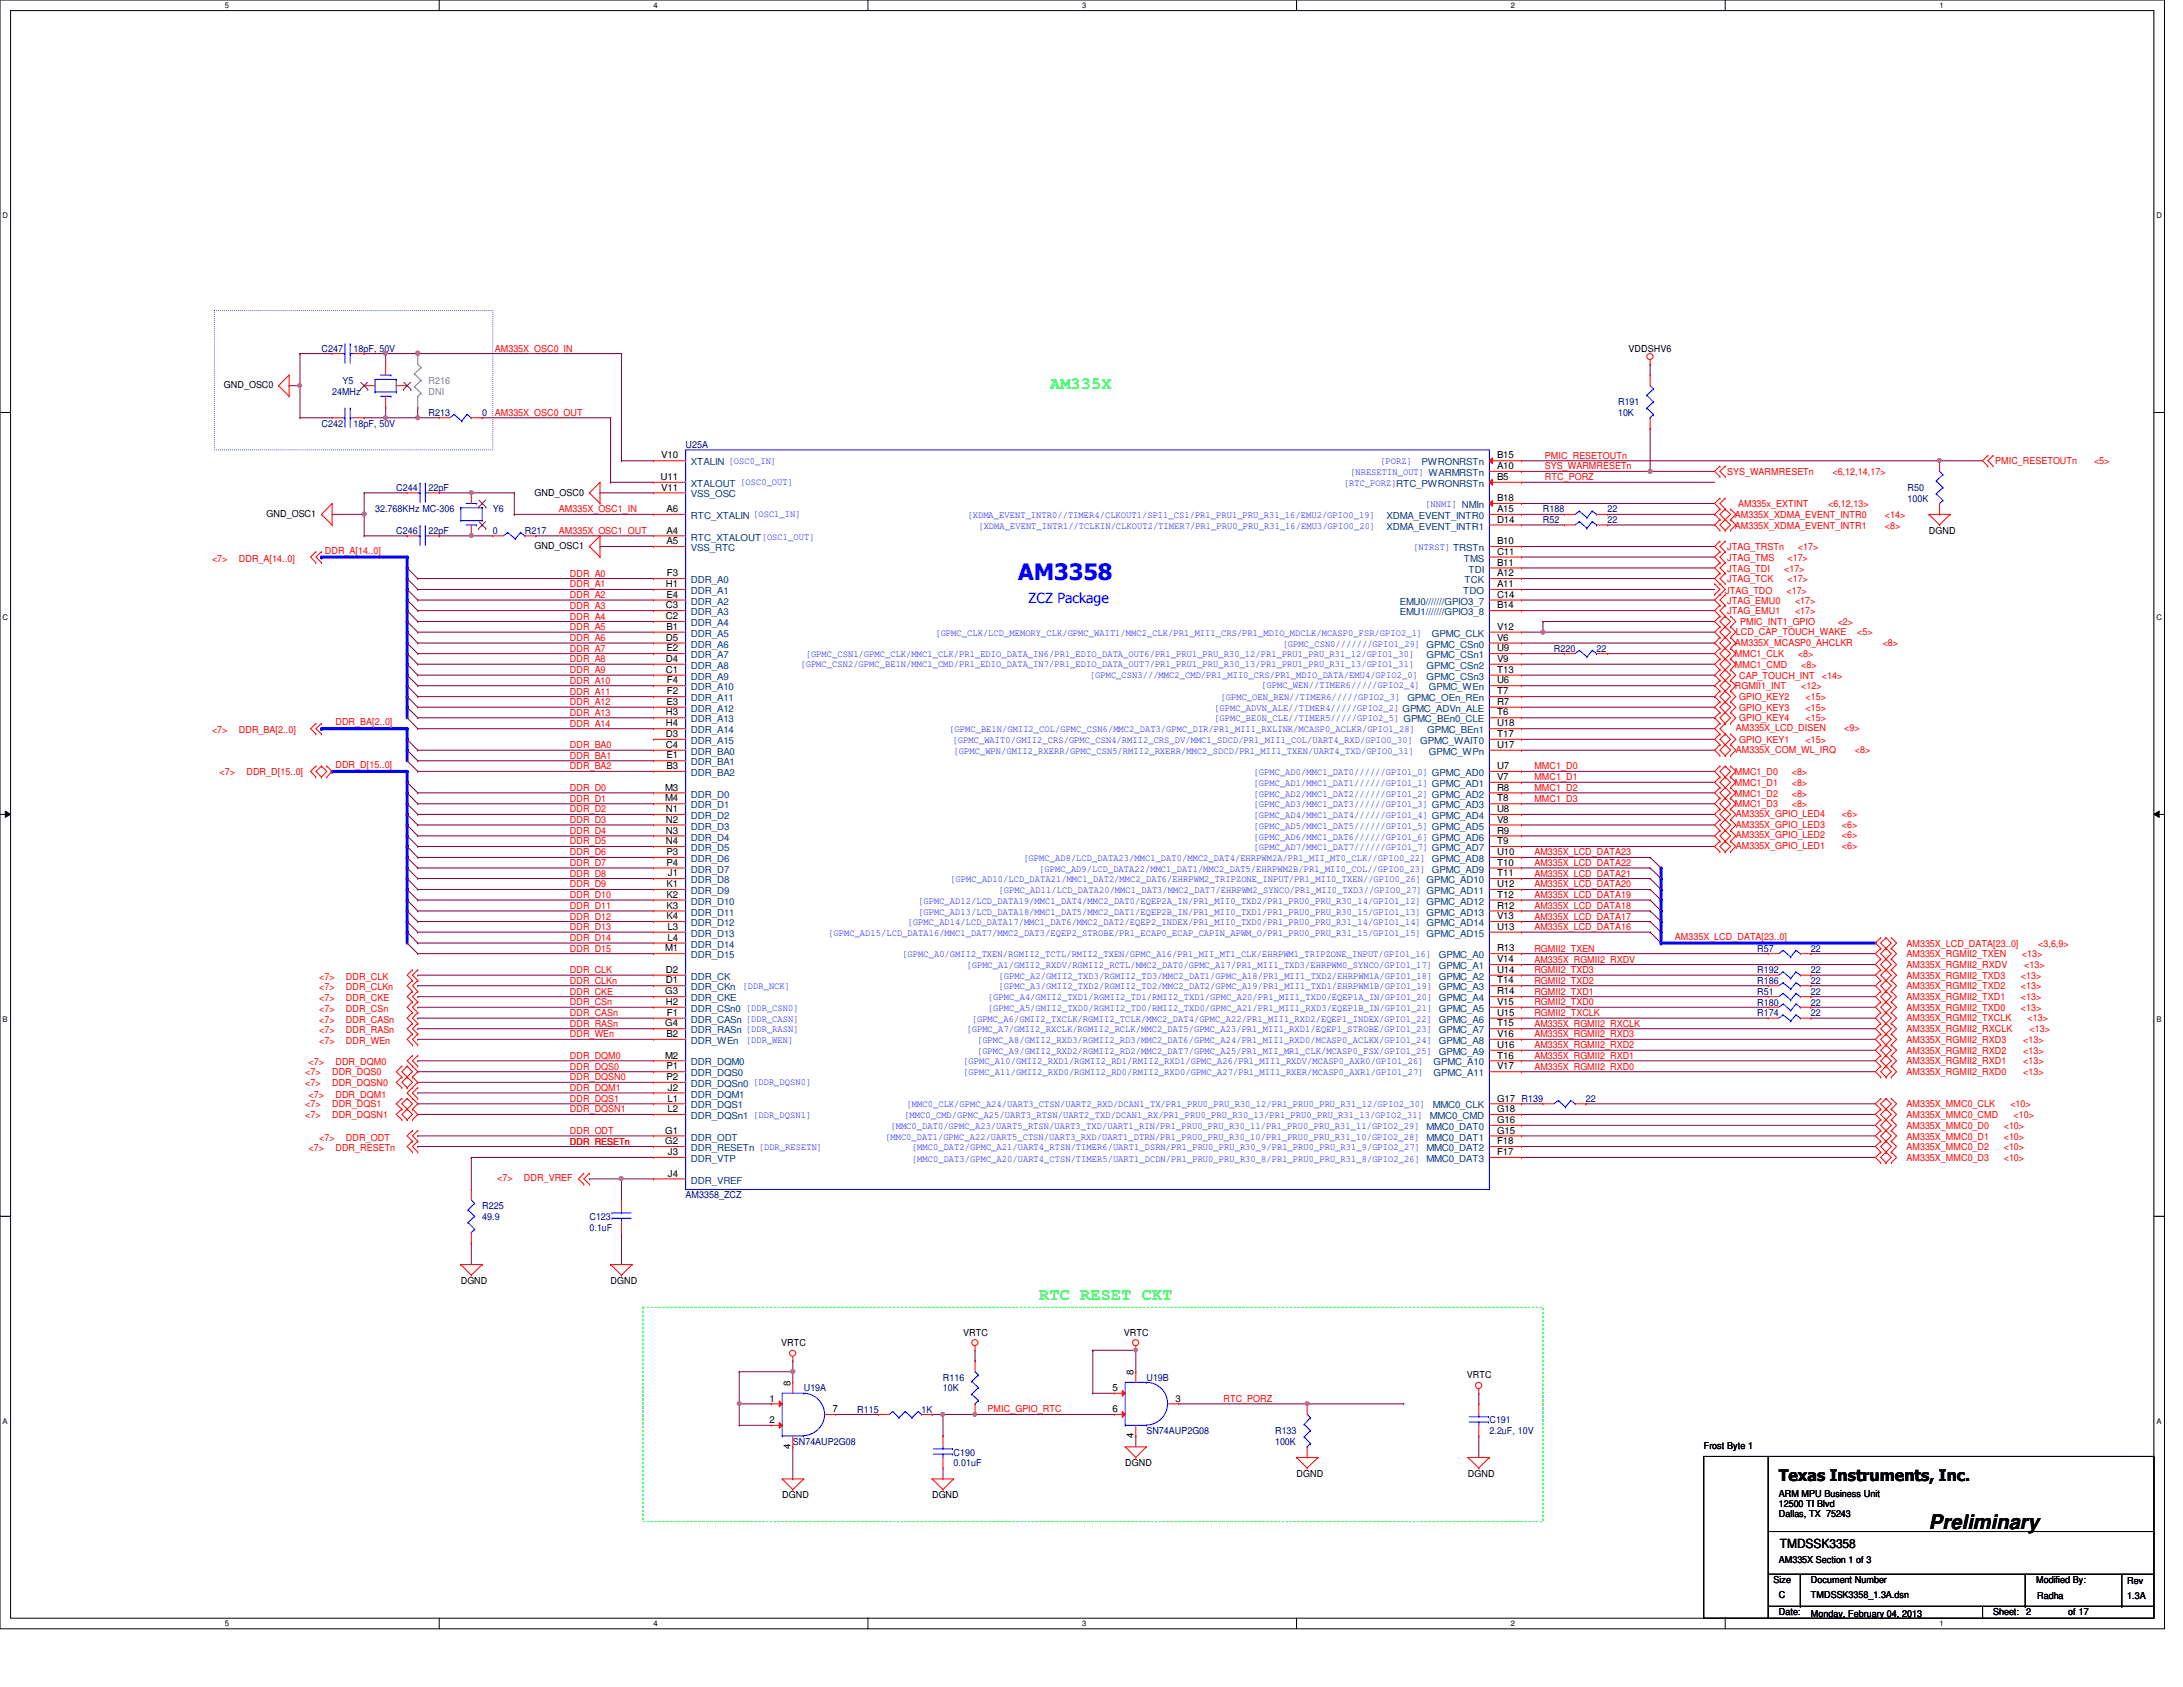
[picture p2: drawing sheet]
<svg xmlns="http://www.w3.org/2000/svg" width="279mm" height="216mm" viewBox="0 0 279 216" stroke-linecap="round" stroke-linejoin="round" font-family="sans-serif">
<defs><g id="words">
<text font-size="2.9" fill="#00f" x="130.3" y="74.2">AM3358</text>
<text font-size="2.6" x="246.9" y="195.7">Preliminary</text>
<g font-size="2.2" fill="#00ff80">
<text x="134.4" y="49.8">AM335X</text>
<text x="133" y="166.4">RTC RESET CKT</text>
</g>
<text font-size="2" x="227.7" y="189.5">Texas Instruments, Inc.</text>
<text font-size="1.8" fill="#00f" x="131.7" y="77.2">ZCZ Package</text>
<text font-size="1.6" x="227.8" y="198.1">TMDSSK3358</text>
<g font-size="1.2" fill="#000080">
<text x="41.1" y="45">C247</text>
<text x="45.3" y="45">18pF, 50V</text>
<text x="42.5" y="50.5">24MHz</text>
<text x="43.9" y="49.1">Y5</text>
<text x="54.9" y="53.3">R213</text>
<text x="61.7" y="53.3">0</text>
<text x="207.1" y="51.9">R191</text>
<text x="207.1" y="53.3">10K</text>
<text x="41.1" y="54.6">C242</text>
<text x="45.3" y="54.6">18pF, 50V</text>
<text x="87.8" y="57.4">U25A</text>
<text x="48" y="65.6">32.768KHz MC-306</text>
<text x="50.7" y="62.9">C244</text>
<text x="54.9" y="62.9">22pF</text>
<text x="63.1" y="65.6">Y6</text>
<text x="197.5" y="65.6">R188</text>
<text x="205.7" y="65.6">22</text>
<text x="244.1" y="62.9">R50</text>
<text x="244.1" y="64.2">100K</text>
<text x="50.7" y="68.3">C246</text>
<text x="54.9" y="68.3">22pF</text>
<text x="63.1" y="68.3">0</text>
<text x="67.2" y="68.3">R217</text>
<text x="197.5" y="67">R52</text>
<text x="205.7" y="67">22</text>
<text x="198.9" y="83.4">R220</text>
<text x="204.3" y="83.4">22</text>
<text x="224.9" y="121.8">R57</text>
<text x="224.9" y="125.9">R186</text>
<text x="224.9" y="124.6">R192</text>
<text x="231.8" y="121.8">22</text>
<text x="231.8" y="125.9">22</text>
<text x="231.8" y="124.6">22</text>
<text x="224.9" y="130">R174</text>
<text x="224.9" y="128.7">R180</text>
<text x="224.9" y="127.3">R51</text>
<text x="231.8" y="130">22</text>
<text x="231.8" y="128.7">22</text>
<text x="231.8" y="127.3">22</text>
<text x="203" y="141">22</text>
<text x="61.7" y="154.7">R225</text>
<text x="87.8" y="153.4">AM3358_ZCZ</text>
<text x="61.7" y="156.1">49.9</text>
<text x="75.4" y="156.1">C123</text>
<text x="75.4" y="157.5">0.1uF</text>
<text x="102.9" y="178.1">U19A</text>
<text x="120.7" y="176.7">R116</text>
<text x="120.7" y="178.1">10K</text>
<text x="146.7" y="176.7">U19B</text>
<text x="101.5" y="184.9">SN74AUP2G08</text>
<text x="109.7" y="180.8">R115</text>
<text x="117.9" y="180.8">1K</text>
<text x="146.7" y="183.6">SN74AUP2G08</text>
<text x="163.2" y="183.6">R133</text>
<text x="163.2" y="184.9">100K</text>
<text x="190.6" y="182.2">C191</text>
<text x="190.6" y="183.6">2.2uF, 10V</text>
<text x="122" y="186.3">C190</text>
<text x="122" y="187.7">0.01uF</text>
</g>
<g font-size="1.2" fill="#f00">
<text x="63.3" y="45">AM335X_OSC0_IN</text>
<text x="63.3" y="53.2">AM335X_OSC0_OUT</text>
<text x="197.7" y="58.7">PMIC_RESETOUTn</text>
<text x="255.4" y="59.4">PMIC_RESETOUTn</text>
<text x="268" y="59.4">&lt;5&gt;</text>
<text x="71.5" y="65.6">AM335X_OSC1_IN</text>
<text x="197.7" y="60.1">SYS_WARMRESETn</text>
<text x="197.7" y="61.5">RTC_PORZ</text>
<text x="221.1" y="60.8">SYS_WARMRESETn</text>
<text x="222.5" y="64.9">AM335x_EXTINT</text>
<text x="234" y="64.9">&lt;6,12,13&gt;</text>
<text x="234.5" y="60.8">&lt;6,12,14,17&gt;</text>
<text x="27.1" y="71.9">&lt;7&gt;</text>
<text x="30.6" y="71.9">DDR_A[14..0]</text>
<text x="41.6" y="70.9">DDR_A[14..0]</text>
<text x="71.5" y="68.3">AM335X_OSC1_OUT</text>
<text x="221.1" y="70.4">JTAG_TRSTn</text>
<text x="221.1" y="71.8">JTAG_TMS</text>
<text x="222" y="67.6">AM335X_XDMA_EVENT_INTR1</text>
<text x="222" y="66.3">AM335X_XDMA_EVENT_INTR0</text>
<text x="228.8" y="71.8">&lt;17&gt;</text>
<text x="230.1" y="70.4">&lt;17&gt;</text>
<text x="241.3" y="67.6">&lt;8&gt;</text>
<text x="241.3" y="66.3">&lt;14&gt;</text>
<text x="72.9" y="73.8">DDR_A0</text>
<text x="72.9" y="75.2">DDR_A1</text>
<text x="72.9" y="76.5">DDR_A2</text>
<text x="72.9" y="77.9">DDR_A3</text>
<text x="220.8" y="76">JTAG_TDO</text>
<text x="221.1" y="73.2">JTAG_TDI</text>
<text x="221.1" y="74.5">JTAG_TCK</text>
<text x="221.1" y="77.3">JTAG_EMU0</text>
<text x="228.3" y="73.2">&lt;17&gt;</text>
<text x="228.6" y="76">&lt;17&gt;</text>
<text x="228.8" y="74.5">&lt;17&gt;</text>
<text x="229.7" y="77.3">&lt;17&gt;</text>
<text x="72.9" y="79.3">DDR_A4</text>
<text x="72.9" y="80.6">DDR_A5</text>
<text x="72.9" y="82">DDR_A6</text>
<text x="72.9" y="83.4">DDR_A7</text>
<text x="221.1" y="78.6">JTAG_EMU1</text>
<text x="222" y="82.7">AM335X_MCASP0_AHCLKR</text>
<text x="222.2" y="81.2">LCD_CAP_TOUCH_WAKE</text>
<text x="222.7" y="80">PMIC_INT1_GPIO</text>
<text x="229.7" y="78.6">&lt;17&gt;</text>
<text x="235.2" y="80">&lt;2&gt;</text>
<text x="237.7" y="81.2">&lt;5&gt;</text>
<text x="241" y="82.7">&lt;8&gt;</text>
<text x="72.9" y="84.8">DDR_A8</text>
<text x="72.9" y="86.1">DDR_A9</text>
<text x="72.9" y="87.5">DDR_A10</text>
<text x="72.9" y="88.9">DDR_A11</text>
<text x="222" y="85.5">MMC1_CMD</text>
<text x="222" y="84.1">MMC1_CLK</text>
<text x="222" y="88.2">RGMII1_INT</text>
<text x="222.6" y="86.9">CAP_TOUCH_INT</text>
<text x="222.6" y="89.6">GPIO_KEY2</text>
<text x="230.1" y="84.1">&lt;8&gt;</text>
<text x="230.5" y="85.5">&lt;8&gt;</text>
<text x="230.5" y="88.2">&lt;12&gt;</text>
<text x="231.1" y="89.6">&lt;15&gt;</text>
<text x="233.2" y="86.9">&lt;14&gt;</text>
<text x="27.1" y="93.9">&lt;7&gt;</text>
<text x="30.6" y="93.9">DDR_BA[2..0]</text>
<text x="42.9" y="92.8">DDR_BA[2..0]</text>
<text x="72.9" y="90.3">DDR_A12</text>
<text x="72.9" y="91.6">DDR_A13</text>
<text x="72.9" y="93">DDR_A14</text>
<text x="72.9" y="95.8">DDR_BA0</text>
<text x="222.2" y="93.6">AM335X_LCD_DISEN</text>
<text x="222.6" y="91">GPIO_KEY3</text>
<text x="222.6" y="92.3">GPIO_KEY4</text>
<text x="222.6" y="95.1">GPIO_KEY1</text>
<text x="231.1" y="91">&lt;15&gt;</text>
<text x="231.1" y="92.3">&lt;15&gt;</text>
<text x="231.1" y="95.1">&lt;15&gt;</text>
<text x="236.1" y="93.6">&lt;9&gt;</text>
<text x="28.1" y="99.2">&lt;7&gt;</text>
<text x="31.5" y="99.2">DDR_D[15..0]</text>
<text x="42.9" y="98.3">DDR_D[15..0]</text>
<text x="72.9" y="98.5">DDR_BA2</text>
<text x="72.9" y="101.2">DDR_D0</text>
<text x="72.9" y="97.1">DDR_BA1</text>
<text x="196.4" y="98.5">MMC1_D0</text>
<text x="196.4" y="99.9">MMC1_D1</text>
<text x="196.4" y="101.2">MMC1_D2</text>
<text x="222" y="101.9">MMC1_D2</text>
<text x="222" y="100.6">MMC1_D1</text>
<text x="222" y="99.2">MMC1_D0</text>
<text x="222.2" y="96.3">AM335X_COM_WL_IRQ</text>
<text x="229.3" y="101.9">&lt;8&gt;</text>
<text x="229.3" y="100.6">&lt;8&gt;</text>
<text x="229.3" y="99.2">&lt;8&gt;</text>
<text x="237.4" y="96.3">&lt;8&gt;</text>
<text x="72.9" y="102.6">DDR_D1</text>
<text x="72.9" y="104">DDR_D2</text>
<text x="72.9" y="106.7">DDR_D4</text>
<text x="72.9" y="105.3">DDR_D3</text>
<text x="196.4" y="102.6">MMC1_D3</text>
<text x="222" y="103.3">MMC1_D3</text>
<text x="222.2" y="107.3">AM335X_GPIO_LED2</text>
<text x="222.2" y="105.9">AM335X_GPIO_LED3</text>
<text x="222.2" y="104.6">AM335X_GPIO_LED4</text>
<text x="229.3" y="103.3">&lt;8&gt;</text>
<text x="235.8" y="107.3">&lt;6&gt;</text>
<text x="235.8" y="105.9">&lt;6&gt;</text>
<text x="235.8" y="104.6">&lt;6&gt;</text>
<text x="72.9" y="108.1">DDR_D5</text>
<text x="72.9" y="109.5">DDR_D6</text>
<text x="72.9" y="113.6">DDR_D9</text>
<text x="72.9" y="112.2">DDR_D8</text>
<text x="72.9" y="110.8">DDR_D7</text>
<text x="196.4" y="109.5">AM335X_LCD_DATA23</text>
<text x="196.4" y="110.8">AM335X_LCD_DATA22</text>
<text x="196.4" y="112.2">AM335X_LCD_DATA21</text>
<text x="196.4" y="113.6">AM335X_LCD_DATA20</text>
<text x="222.2" y="108.7">AM335X_GPIO_LED1</text>
<text x="235.8" y="108.7">&lt;6&gt;</text>
<text x="72.9" y="114.9">DDR_D10</text>
<text x="72.9" y="119">DDR_D13</text>
<text x="72.9" y="117.7">DDR_D12</text>
<text x="72.9" y="116.3">DDR_D11</text>
<text x="196.4" y="114.9">AM335X_LCD_DATA19</text>
<text x="196.4" y="119">AM335X_LCD_DATA16</text>
<text x="196.4" y="117.7">AM335X_LCD_DATA17</text>
<text x="196.4" y="116.3">AM335X_LCD_DATA18</text>
<text x="40.9" y="125.4">&lt;7&gt;</text>
<text x="44.3" y="125.4">DDR_CLK</text>
<text x="72.9" y="120.4">DDR_D14</text>
<text x="72.9" y="121.8">DDR_D15</text>
<text x="72.9" y="124.5">DDR_CLK</text>
<text x="72.9" y="125.9">DDR_CLKn</text>
<text x="196.4" y="123.2">AM335X_RGMII2_RXDV</text>
<text x="196.4" y="125.9">RGMII2_TXD2</text>
<text x="196.4" y="124.5">RGMII2_TXD3</text>
<text x="196.4" y="121.8">RGMII2_TXEN</text>
<text x="214.4" y="120.3">AM335X_LCD_DATA[23..0]</text>
<text x="244" y="122.5">AM335X_RGMII2_TXEN</text>
<text x="244" y="123.9">AM335X_RGMII2_RXDV</text>
<text x="244" y="121.2">AM335X_LCD_DATA[23..0]</text>
<text x="244" y="125.3">AM335X_RGMII2_TXD3</text>
<text x="258.7" y="125.3">&lt;13&gt;</text>
<text x="258.8" y="122.5">&lt;13&gt;</text>
<text x="259.1" y="123.9">&lt;13&gt;</text>
<text x="260.9" y="121.2">&lt;3,6,9&gt;</text>
<text x="40.9" y="126.7">&lt;7&gt;</text>
<text x="40.9" y="130.9">&lt;7&gt;</text>
<text x="40.9" y="128.1">&lt;7&gt;</text>
<text x="40.9" y="129.5">&lt;7&gt;</text>
<text x="44.3" y="126.7">DDR_CLKn</text>
<text x="44.3" y="130.9">DDR_CASn</text>
<text x="44.3" y="128.1">DDR_CKE</text>
<text x="44.3" y="129.5">DDR_CSn</text>
<text x="72.9" y="127.3">DDR_CKE</text>
<text x="72.9" y="128.7">DDR_CSn</text>
<text x="72.9" y="130">DDR_CASn</text>
<text x="72.9" y="131.4">DDR_RASn</text>
<text x="196.4" y="131.4">AM335X_RGMII2_RXCLK</text>
<text x="196.4" y="128.7">RGMII2_TXD0</text>
<text x="196.4" y="127.3">RGMII2_TXD1</text>
<text x="196.4" y="130">RGMII2_TXCLK</text>
<text x="244" y="130.7">AM335X_RGMII2_TXCLK</text>
<text x="244" y="129.4">AM335X_RGMII2_TXD0</text>
<text x="244" y="126.6">AM335X_RGMII2_TXD2</text>
<text x="244" y="128">AM335X_RGMII2_TXD1</text>
<text x="258.7" y="129.4">&lt;13&gt;</text>
<text x="258.7" y="126.6">&lt;13&gt;</text>
<text x="258.7" y="128">&lt;13&gt;</text>
<text x="259.5" y="130.7">&lt;13&gt;</text>
<text x="39.1" y="137.6">&lt;7&gt;</text>
<text x="39.5" y="136.4">&lt;7&gt;</text>
<text x="40.9" y="132.2">&lt;7&gt;</text>
<text x="40.9" y="133.6">&lt;7&gt;</text>
<text x="42.5" y="137.6">DDR_DQS0</text>
<text x="42.9" y="136.4">DDR_DQM0</text>
<text x="44.3" y="132.2">DDR_RASn</text>
<text x="44.3" y="133.6">DDR_WEn</text>
<text x="72.9" y="135.5">DDR_DQM0</text>
<text x="72.9" y="136.9">DDR_DQS0</text>
<text x="72.9" y="132.8">DDR_WEn</text>
<text x="196.4" y="132.8">AM335X_RGMII2_RXD3</text>
<text x="196.4" y="134.2">AM335X_RGMII2_RXD2</text>
<text x="196.4" y="135.5">AM335X_RGMII2_RXD1</text>
<text x="196.4" y="136.9">AM335X_RGMII2_RXD0</text>
<text x="244" y="132.1">AM335X_RGMII2_RXCLK</text>
<text x="244" y="133.5">AM335X_RGMII2_RXD3</text>
<text x="244" y="134.9">AM335X_RGMII2_RXD2</text>
<text x="244" y="136.2">AM335X_RGMII2_RXD1</text>
<text x="244" y="137.6">AM335X_RGMII2_RXD0</text>
<text x="259" y="133.5">&lt;13&gt;</text>
<text x="259" y="134.9">&lt;13&gt;</text>
<text x="259" y="136.2">&lt;13&gt;</text>
<text x="259" y="137.6">&lt;13&gt;</text>
<text x="259.8" y="132.1">&lt;13&gt;</text>
<text x="39.1" y="141.7">&lt;7&gt;</text>
<text x="39.1" y="139">&lt;7&gt;</text>
<text x="39.1" y="143.1">&lt;7&gt;</text>
<text x="39.5" y="140.5">&lt;7&gt;</text>
<text x="42.5" y="141.7">DDR_DQS1</text>
<text x="42.5" y="139">DDR_DQSN0</text>
<text x="42.5" y="143.1">DDR_DQSN1</text>
<text x="42.9" y="140.5">DDR_DQM1</text>
<text x="72.9" y="139.6">DDR_DQM1</text>
<text x="72.9" y="141">DDR_DQS1</text>
<text x="72.9" y="142.4">DDR_DQSN1</text>
<text x="72.9" y="138.3">DDR_DQSN0</text>
<text x="244" y="141.7">AM335X_MMC0_CLK</text>
<text x="244" y="143.1">AM335X_MMC0_CMD</text>
<text x="257.3" y="141.7">&lt;10&gt;</text>
<text x="257.7" y="143.1">&lt;10&gt;</text>
<text x="39.5" y="147.3">&lt;7&gt;</text>
<text x="40.9" y="146">&lt;7&gt;</text>
<text x="42.9" y="147.3">DDR_RESETn</text>
<text x="44.3" y="146">DDR_ODT</text>
<text x="72.9" y="146.5">DDR_RESETn</text>
<text x="72.9" y="145.1">DDR_ODT</text>
<text x="244" y="144.4">AM335X_MMC0_D0</text>
<text x="244" y="145.8">AM335X_MMC0_D1</text>
<text x="244" y="147.2">AM335X_MMC0_D2</text>
<text x="244" y="148.6">AM335X_MMC0_D3</text>
<text x="256.5" y="144.4">&lt;10&gt;</text>
<text x="256.5" y="145.8">&lt;10&gt;</text>
<text x="256.5" y="147.2">&lt;10&gt;</text>
<text x="256.5" y="148.6">&lt;10&gt;</text>
<text x="63.6" y="151.2">&lt;7&gt;</text>
<text x="67.1" y="151.2">DDR_VREF</text>
<text x="156.6" y="179.4">RTC_PORZ</text>
<text x="126.4" y="180.8">PMIC_GPIO_RTC</text>
</g>
<g font-size="1.2">
<text x="208.4" y="45">VDDSHV6</text>
<text x="28.7" y="49.7">GND_OSC0</text>
<text x="84.6" y="58.7">V10</text>
<text x="191.6" y="58.7">B15</text>
<text x="68.4" y="63.4">GND_OSC0</text>
<text x="84.5" y="61.4">U11</text>
<text x="84.6" y="62.8">V11</text>
<text x="85.3" y="65.5">A6</text>
<text x="191.6" y="60">A10</text>
<text x="191.6" y="64.1">B18</text>
<text x="191.6" y="65.5">A15</text>
<text x="191.6" y="61.4">B5</text>
<text x="34.1" y="66.1">GND_OSC1</text>
<text x="68.4" y="70.3">GND_OSC1</text>
<text x="85.3" y="68.3">A4</text>
<text x="85.3" y="69.6">A5</text>
<text x="191.6" y="66.9">D14</text>
<text x="191.6" y="71">C11</text>
<text x="191.6" y="69.6">B10</text>
<text x="246.9" y="68.3">DGND</text>
<text x="85.2" y="75.1">H1</text>
<text x="85.2" y="77.9">C3</text>
<text x="85.3" y="76.5">E4</text>
<text x="85.3" y="73.7">F3</text>
<text x="191.6" y="73.7">A12</text>
<text x="191.6" y="72.4">B11</text>
<text x="191.6" y="75.1">A11</text>
<text x="191.6" y="76.5">C14</text>
<text x="191.6" y="77.9">B14</text>
<text x="85.2" y="79.2">C2</text>
<text x="85.2" y="82">D5</text>
<text x="85.3" y="80.6">B1</text>
<text x="85.3" y="83.4">E2</text>
<text x="191.6" y="80.6">V12</text>
<text x="191.6" y="82">V6</text>
<text x="191.6" y="83.4">U9</text>
<text x="85.2" y="84.7">D4</text>
<text x="85.2" y="86.1">C1</text>
<text x="85.3" y="87.5">F4</text>
<text x="85.3" y="88.9">F2</text>
<text x="191.6" y="84.7">V9</text>
<text x="191.6" y="87.5">U6</text>
<text x="191.6" y="88.9">T7</text>
<text x="191.6" y="86.1">T13</text>
<text x="85.2" y="91.6">H3</text>
<text x="85.2" y="93">H4</text>
<text x="85.2" y="95.7">C4</text>
<text x="85.2" y="94.3">D3</text>
<text x="85.3" y="90.2">E3</text>
<text x="191.6" y="90.2">R7</text>
<text x="191.6" y="91.6">T6</text>
<text x="191.6" y="93">U18</text>
<text x="191.6" y="94.3">T17</text>
<text x="191.6" y="95.7">U17</text>
<text x="85.1" y="101.2">M3</text>
<text x="85.3" y="97.1">E1</text>
<text x="85.3" y="98.4">B3</text>
<text x="191.6" y="98.4">U7</text>
<text x="191.6" y="99.8">V7</text>
<text x="191.6" y="101.2">R8</text>
<text x="85.1" y="102.6">M4</text>
<text x="85.2" y="103.9">N1</text>
<text x="85.2" y="105.3">N2</text>
<text x="85.2" y="106.7">N3</text>
<text x="191.6" y="102.6">T8</text>
<text x="191.6" y="103.9">U8</text>
<text x="191.6" y="105.3">V8</text>
<text x="191.6" y="106.7">R9</text>
<text x="85.2" y="108">N4</text>
<text x="85.3" y="109.4">P3</text>
<text x="85.3" y="110.8">P4</text>
<text x="85.3" y="113.5">K1</text>
<text x="85.5" y="112.1">J1</text>
<text x="191.6" y="108">T9</text>
<text x="191.6" y="109.4">U10</text>
<text x="191.6" y="110.8">T10</text>
<text x="191.6" y="112.1">T11</text>
<text x="191.6" y="113.5">U12</text>
<text x="85.3" y="114.9">K2</text>
<text x="85.3" y="116.3">K3</text>
<text x="85.3" y="117.6">K4</text>
<text x="85.4" y="119">L3</text>
<text x="191.6" y="114.9">T12</text>
<text x="191.6" y="116.3">R12</text>
<text x="191.6" y="117.6">V13</text>
<text x="191.6" y="119">U13</text>
<text x="85.1" y="121.8">M1</text>
<text x="85.2" y="124.5">D2</text>
<text x="85.2" y="125.9">D1</text>
<text x="85.4" y="120.4">L4</text>
<text x="191.6" y="121.8">R13</text>
<text x="191.6" y="123.1">V14</text>
<text x="191.6" y="124.5">U14</text>
<text x="191.6" y="125.9">T14</text>
<text x="85.1" y="131.4">G4</text>
<text x="85.1" y="127.3">G3</text>
<text x="85.2" y="128.6">H2</text>
<text x="85.3" y="130">F1</text>
<text x="191.6" y="127.3">R14</text>
<text x="191.6" y="128.6">V15</text>
<text x="191.6" y="130">U15</text>
<text x="191.6" y="131.4">T15</text>
<text x="85.1" y="135.5">M2</text>
<text x="85.3" y="132.7">B2</text>
<text x="85.3" y="136.9">P1</text>
<text x="191.6" y="132.7">V16</text>
<text x="191.6" y="134.1">U16</text>
<text x="191.6" y="135.5">T16</text>
<text x="191.6" y="136.9">V17</text>
<text x="85.3" y="138.2">P2</text>
<text x="85.4" y="141">L1</text>
<text x="85.4" y="142.3">L2</text>
<text x="85.5" y="139.6">J2</text>
<text x="191.6" y="141">G17 R139</text>
<text x="191.6" y="142.3">G18</text>
<text x="191.6" y="143.7">G16</text>
<text x="85.1" y="145.1">G1</text>
<text x="85.1" y="146.4">G2</text>
<text x="85.5" y="147.8">J3</text>
<text x="191.6" y="145.1">G15</text>
<text x="191.6" y="146.4">F18</text>
<text x="191.6" y="147.8">F17</text>
<text x="85.5" y="150.6">J4</text>
<text x="59" y="164.3">DGND</text>
<text x="78.1" y="164.3">DGND</text>
<text x="100" y="172.3">VRTC</text>
<text x="123.3" y="170.9">VRTC</text>
<text x="143.8" y="170.9">VRTC</text>
<text x="98.5" y="179.4">1</text>
<text x="101.2" y="177.3" transform="rotate(-90 101.2 177.3)">8</text>
<text x="142.4" y="178">5</text>
<text x="145.1" y="175.9" transform="rotate(-90 145.1 175.9)">8</text>
<text x="150.5" y="179.4">3</text>
<text x="187.7" y="176.4">VRTC</text>
<text x="98.5" y="182.1">2</text>
<text x="101.2" y="185.4" transform="rotate(-90 101.2 185.4)">4</text>
<text x="106.6" y="180.7">7</text>
<text x="142.4" y="180.7">6</text>
<text x="145.1" y="184.1" transform="rotate(-90 145.1 184.1)">4</text>
<text x="218.1" y="185.5">Frost Byte 1</text>
<text x="100.1" y="191.8">DGND</text>
<text x="119.3" y="191.8">DGND</text>
<text x="144" y="187.7">DGND</text>
<text x="165.9" y="189">DGND</text>
<text x="187.9" y="189">DGND</text>
<text x="227.7" y="191.6">ARM MPU Business Unit</text>
<text x="227.7" y="192.9">12500 TI Blvd</text>
<text x="227.7" y="194.2">Dallas, TX 75243</text>
<text x="227" y="202.6">Size</text>
<text x="227.7" y="200">AM335X Section 1 of 3</text>
<text x="231.8" y="202.6">Document Number</text>
<text x="260.6" y="202.6">Modified By:</text>
<text x="272.2" y="202.7">Rev</text>
<text x="227.7" y="206.7">Date:</text>
<text x="227.7" y="204.6">C</text>
<text x="231.8" y="206.9">Monday, February 04, 2013</text>
<text x="231.8" y="204.6">TMDSSK3358_1.3A.dsn</text>
<text x="255.1" y="206.7">Sheet:</text>
<text x="259.3" y="206.7">2</text>
<text x="260.7" y="204.7">Radha</text>
<text x="264.7" y="206.7">of 17</text>
<text x="272.2" y="204.7">1.3A</text>
</g>
<g font-size="1.2" fill="#808080">
<text x="54.9" y="49.1">R216</text>
<text x="54.9" y="50.5">DNI</text>
</g>
<g font-size="1.2" fill="#004080">
<text x="88.4" y="59.6">XTALIN [OSC0_IN]</text>
<text x="181.9" y="59.6">PWRONRSTn</text>
<text x="88.4" y="62.3">XTALOUT [OSC0_OUT]</text>
<text x="88.4" y="63.7">VSS_OSC</text>
<text x="88.4" y="66.4">RTC_XTALIN [OSC1_IN]</text>
<text x="88.4" y="69.2">RTC_XTALOUT[OSC1_OUT]</text>
<text x="88.4" y="70.5">VSS_RTC</text>
<text x="177.5" y="66.4">XDMA_EVENT_INTR0</text>
<text x="177.5" y="67.8">XDMA_EVENT_INTR1</text>
<text x="187.4" y="71.9">TMS</text>
<text x="88.4" y="74.6">DDR_A0</text>
<text x="88.4" y="76">DDR_A1</text>
<text x="88.4" y="77.4">DDR_A2</text>
<text x="179.2" y="77.4">EMU0///////GPIO3_7</text>
<text x="187.3" y="76">TDO</text>
<text x="187.5" y="74.6">TCK</text>
<text x="188" y="73.3">TDI</text>
<text x="88.4" y="78.7">DDR_A3</text>
<text x="88.4" y="80.1">DDR_A4</text>
<text x="88.4" y="81.5">DDR_A5</text>
<text x="88.4" y="82.9">DDR_A6</text>
<text x="179.2" y="78.7">EMU1///////GPIO3_8</text>
<text x="183.3" y="81.5">GPMC_CLK</text>
<text x="88.4" y="84.2">DDR_A7</text>
<text x="88.4" y="85.6">DDR_A8</text>
<text x="88.4" y="87">DDR_A9</text>
<text x="88.4" y="88.3">DDR_A10</text>
<text x="88.4" y="89.7">DDR_A11</text>
<text x="180.1" y="89.7">GPMC_OEn_REn</text>
<text x="182.6" y="84.2">GPMC_CSn1</text>
<text x="182.6" y="85.6">GPMC_CSn2</text>
<text x="182.6" y="87">GPMC_CSn3</text>
<text x="182.9" y="88.3">GPMC_WEn</text>
<text x="88.4" y="91.1">DDR_A12</text>
<text x="88.4" y="92.5">DDR_A13</text>
<text x="88.4" y="93.9">DDR_A14</text>
<text x="88.4" y="95.2">DDR_A15</text>
<text x="181.8" y="95.2">GPMC_WAIT0</text>
<text x="182.7" y="93.9">GPMC_BEn1</text>
<text x="88.4" y="96.6">DDR_BA0</text>
<text x="88.4" y="98">DDR_BA1</text>
<text x="88.4" y="99.3">DDR_BA2</text>
<text x="182.9" y="96.6">GPMC_WPn</text>
<text x="88.4" y="102.1">DDR_D0</text>
<text x="88.4" y="103.5">DDR_D1</text>
<text x="88.4" y="104.8">DDR_D2</text>
<text x="88.4" y="106.2">DDR_D3</text>
<text x="88.4" y="107.6">DDR_D4</text>
<text x="88.4" y="108.9">DDR_D5</text>
<text x="88.4" y="110.3">DDR_D6</text>
<text x="88.4" y="111.7">DDR_D7</text>
<text x="88.4" y="113">DDR_D8</text>
<text x="88.4" y="114.4">DDR_D9</text>
<text x="88.4" y="115.8">DDR_D10</text>
<text x="88.4" y="117.2">DDR_D11</text>
<text x="88.4" y="118.5">DDR_D12</text>
<text x="88.4" y="119.9">DDR_D13</text>
<text x="88.4" y="121.3">DDR_D14</text>
<text x="88.4" y="122.6">DDR_D15</text>
<text x="88.4" y="125.4">DDR_CK</text>
<text x="184.1" y="122.6">GPMC_A0</text>
<text x="88.4" y="126.7">DDR_CKn</text>
<text x="88.4" y="129.5">DDR_CSn0 [DDR_CSN0]</text>
<text x="88.4" y="130.9">DDR_CASn [DDR_CASN]</text>
<text x="88.4" y="128.1">DDR_CKE</text>
<text x="88.4" y="132.2">DDR_RASn [DDR_RASN]</text>
<text x="88.4" y="133.6">DDR_WEn</text>
<text x="88.4" y="136.4">DDR_DQM0</text>
<text x="88.4" y="137.8">DDR_DQS0</text>
<text x="183.5" y="136.4">GPMC_A10</text>
<text x="183.5" y="137.8">GPMC_A11</text>
<text x="88.4" y="139.1">DDR_DQSn0 [DDR_DQSN0]</text>
<text x="88.4" y="140.5">DDR_DQM1</text>
<text x="88.4" y="141.9">DDR_DQS1</text>
<text x="88.4" y="143.2">DDR_DQSn1 [DDR_DQSN1]</text>
<text x="183" y="143.2">MMC0_CMD</text>
<text x="183.4" y="141.9">MMC0_CLK</text>
<text x="88.4" y="146">DDR_ODT</text>
<text x="88.4" y="147.3">DDR_RESETn [DDR_RESETN]</text>
<text x="88.4" y="148.7">DDR_VTP</text>
<text x="182.6" y="144.6">MMC0_DAT0</text>
<text x="182.6" y="146">MMC0_DAT1</text>
<text x="88.4" y="151.5">DDR_VREF</text>
</g>
<g font-size="1.2" fill="#00f">
<text x="176.7" y="59.4">[PORZ]</text>
<text x="172" y="62.2">[RTC_PORZ]RTC_PWRONRSTn</text>
<text x="172.8" y="60.8">[NRESETIN_OUT] WARMRSTn</text>
<text x="182.4" y="64.9">[NNMI] NMIn</text>
<text x="123.8" y="66.3">[XDMA_EVENT_INTR0//TIMER4/CLKOUT1/SPI1_CS1/PR1_PRU1_PRU_R31_16/EMU2/GPIO0_19]</text>
<text x="125.2" y="67.6">[XDMA_EVENT_INTR1//TCLKIN/CLKOUT2/TIMER7/PR1_PRU0_PRU_R31_16/EMU3/GPIO0_20]</text>
<text x="180.9" y="70.4">[NTRST] TRSTn</text>
<text x="119.7" y="81.4">[GPMC_CLK/LCD_MEMORY_CLK/GPMC_WAIT1/MMC2_CLK/PR1_MII1_CRS/PR1_MDIO_MDCLK/MCASP0_FSR/GPIO2_1]</text>
<text x="164.2" y="82.8">[GPMC_CSN0///////GPIO1_29] GPMC_CSn0</text>
<text x="102.4" y="85.3">[GPMC_CSN2/GPMC_BE1N/MMC1_CMD/PR1_EDIO_DATA_IN7/PR1_EDIO_DATA_OUT7/PR1_PRU1_PRU_R30_13/PR1_PRU1_PRU_R31_13/GPIO1_31]</text>
<text x="103.1" y="84.1">[GPMC_CSN1/GPMC_CLK/MMC1_CLK/PR1_EDIO_DATA_IN6/PR1_EDIO_DATA_OUT6/PR1_PRU1_PRU_R30_12/PR1_PRU1_PRU_R31_12/GPIO1_30]</text>
<text x="139.5" y="86.7">[GPMC_CSN3///MMC2_CMD/PR1_MII0_CRS/PR1_MDIO_DATA/EMU4/GPIO2_0]</text>
<text x="156.2" y="89.6">[GPMC_OEN_REN//TIMER6/////GPIO2_3]</text>
<text x="161.4" y="88.1">[GPMC_WEN//TIMER6/////GPIO2_4]</text>
<text x="121.5" y="93.7">[GPMC_BE1N/GMII2_COL/GPMC_CSN6/MMC2_DAT3/GPMC_DIR/PR1_MII1_RXLINK/MCASP0_ACLKR/GPIO1_28]</text>
<text x="121.9" y="95.1">[GPMC_WAIT0/GMII2_CRS/GPMC_CSN4/RMII2_CRS_DV/MMC1_SDCD/PR1_MII1_COL/UART4_RXD/GPIO0_30]</text>
<text x="155.4" y="91">[GPMC_ADVN_ALE//TIMER4/////GPIO2_2] GPMC_ADVn_ALE</text>
<text x="155.4" y="92.3">[GPMC_BE0N_CLE//TIMER5/////GPIO2_5] GPMC_BEn0_CLE</text>
<text x="122" y="96.5">[GPMC_WPN/GMII2_RXERR/GPMC_CSN5/RMII2_RXERR/MMC2_SDCD/PR1_MII1_TXEN/UART4_TXD/GPIO0_31]</text>
<text x="160.4" y="99.2">[GPMC_AD0/MMC1_DAT0//////GPIO1_0] GPMC_AD0</text>
<text x="160.4" y="100.6">[GPMC_AD1/MMC1_DAT1//////GPIO1_1] GPMC_AD1</text>
<text x="160.4" y="101.9">[GPMC_AD2/MMC1_DAT2//////GPIO1_2] GPMC_AD2</text>
<text x="160.4" y="103.3">[GPMC_AD3/MMC1_DAT3//////GPIO1_3] GPMC_AD3</text>
<text x="160.4" y="104.7">[GPMC_AD4/MMC1_DAT4//////GPIO1_4] GPMC_AD4</text>
<text x="160.4" y="106">[GPMC_AD5/MMC1_DAT5//////GPIO1_5] GPMC_AD5</text>
<text x="160.4" y="107.4">[GPMC_AD6/MMC1_DAT6//////GPIO1_6] GPMC_AD6</text>
<text x="121.6" y="112.9">[GPMC_AD10/LCD_DATA21/MMC1_DAT2/MMC2_DAT6/EHRPWM2_TRIPZONE_INPUT/PR1_MII0_TXEN//GPIO0_26] GPMC_AD10</text>
<text x="131" y="110.2">[GPMC_AD8/LCD_DATA23/MMC1_DAT0/MMC2_DAT4/EHRPWM2A/PR1_MII_MT0_CLK//GPIO0_22] GPMC_AD8</text>
<text x="133" y="111.5">[GPMC_AD9/LCD_DATA22/MMC1_DAT1/MMC2_DAT5/EHRPWM2B/PR1_MII0_COL//GPIO0_23] GPMC_AD9</text>
<text x="160.4" y="108.8">[GPMC_AD7/MMC1_DAT7//////GPIO1_7] GPMC_AD7</text>
<text x="106" y="119.8">[GPMC_AD15/LCD_DATA16/MMC1_DAT7/MMC2_DAT3/EQEP2_STROBE/PR1_ECAP0_ECAP_CAPIN_APWM_O/PR1_PRU0_PRU_R31_15/GPIO1_15] GPMC_AD15</text>
<text x="116.2" y="118.4">[GPMC_AD14/LCD_DATA17/MMC1_DAT6/MMC2_DAT2/EQEP2_INDEX/PR1_MII0_TXD0/PR1_PRU0_PRU_R31_14/GPIO1_14] GPMC_AD14</text>
<text x="117.5" y="115.7">[GPMC_AD12/LCD_DATA19/MMC1_DAT4/MMC2_DAT0/EQEP2A_IN/PR1_MII0_TXD2/PR1_PRU0_PRU_R30_14/GPIO1_12] GPMC_AD12</text>
<text x="117.5" y="117.1">[GPMC_AD13/LCD_DATA18/MMC1_DAT5/MMC2_DAT1/EQEP2B_IN/PR1_MII0_TXD1/PR1_PRU0_PRU_R30_15/GPIO1_13] GPMC_AD13</text>
<text x="127.8" y="114.3">[GPMC_AD11/LCD_DATA20/MMC1_DAT3/MMC2_DAT7/EHRPWM2_SYNCO/PR1_MII0_TXD3//GPIO0_27] GPMC_AD11</text>
<text x="115.5" y="122.5">[GPMC_A0/GMII2_TXEN/RGMII2_TCTL/RMII2_TXEN/GPMC_A16/PR1_MII_MT1_CLK/EHRPWM1_TRIPZONE_INPUT/GPIO1_16]</text>
<text x="123.7" y="123.9">[GPMC_A1/GMII2_RXDV/RGMII2_RCTL/MMC2_DAT0/GPMC_A17/PR1_MII1_TXD3/EHRPWM0_SYNCO/GPIO1_17] GPMC_A1</text>
<text x="127.8" y="125.3">[GPMC_A2/GMII2_TXD3/RGMII2_TD3/MMC2_DAT1/GPMC_A18/PR1_MII1_TXD2/EHRPWM1A/GPIO1_18] GPMC_A2</text>
<text x="95" y="126.6">[DDR_NCK]</text>
<text x="124.4" y="130.8">[GPMC_A6/GMII2_TXCLK/RGMII2_TCLK/MMC2_DAT4/GPMC_A22/PR1_MII1_RXD2/EQEP1_INDEX/GPIO1_22] GPMC_A6</text>
<text x="126.5" y="128">[GPMC_A4/GMII2_TXD1/RGMII2_TD1/RMII2_TXD1/GPMC_A20/PR1_MII1_TXD0/EQEP1A_IN/GPIO1_20] GPMC_A4</text>
<text x="126.5" y="129.4">[GPMC_A5/GMII2_TXD0/RGMII2_TD0/RMII2_TXD0/GPMC_A21/PR1_MII1_RXD3/EQEP1B_IN/GPIO1_21] GPMC_A5</text>
<text x="127.8" y="126.6">[GPMC_A3/GMII2_TXD2/RGMII2_TD2/MMC2_DAT2/GPMC_A19/PR1_MII1_TXD1/EHRPWM1B/GPIO1_19] GPMC_A3</text>
<text x="95.5" y="133.5">[DDR_WEN]</text>
<text x="123.3" y="136.2">[GPMC_A10/GMII2_RXD1/RGMII2_RD1/RMII2_RXD1/GPMC_A26/PR1_MII1_RXDV/MCASP0_AXR0/GPIO1_26]</text>
<text x="123.3" y="137.6">[GPMC_A11/GMII2_RXD0/RGMII2_RD0/RMII2_RXD0/GPMC_A27/PR1_MII1_RXER/MCASP0_AXR1/GPIO1_27]</text>
<text x="123.7" y="132.1">[GPMC_A7/GMII2_RXCLK/RGMII2_RCLK/MMC2_DAT5/GPMC_A23/PR1_MII1_RXD1/EQEP1_STROBE/GPIO1_23] GPMC_A7</text>
<text x="125.1" y="133.5">[GPMC_A8/GMII2_RXD3/RGMII2_RD3/MMC2_DAT6/GPMC_A24/PR1_MII1_RXD0/MCASP0_ACLKX/GPIO1_24] GPMC_A8</text>
<text x="125.1" y="134.9">[GPMC_A9/GMII2_RXD2/RGMII2_RD2/MMC2_DAT7/GPMC_A25/PR1_MII_MR1_CLK/MCASP0_FSX/GPIO1_25] GPMC_A9</text>
<text x="115.7" y="143.1">[MMC0_CMD/GPMC_A25/UART3_RTSN/UART2_TXD/DCAN1_RX/PR1_PRU0_PRU_R30_13/PR1_PRU0_PRU_R31_13/GPIO2_31]</text>
<text x="116" y="141.7">[MMC0_CLK/GPMC_A24/UART3_CTSN/UART2_RXD/DCAN1_TX/PR1_PRU0_PRU_R30_12/PR1_PRU0_PRU_R31_12/GPIO2_30]</text>
<text x="113.3" y="145.8">[MMC0_DAT1/GPMC_A22/UART5_CTSN/UART3_RXD/UART1_DTRN/PR1_PRU0_PRU_R30_10/PR1_PRU0_PRU_R31_10/GPIO2_28]</text>
<text x="114" y="144.5">[MMC0_DAT0/GPMC_A23/UART5_RTSN/UART3_TXD/UART1_RIN/PR1_PRU0_PRU_R30_11/PR1_PRU0_PRU_R31_11/GPIO2_29]</text>
<text x="116.7" y="147.2">[MMC0_DAT2/GPMC_A21/UART4_RTSN/TIMER6/UART1_DSRN/PR1_PRU0_PRU_R30_9/PR1_PRU0_PRU_R31_9/GPIO2_27] MMC0_DAT2</text>
<text x="116.7" y="148.7">[MMC0_DAT3/GPMC_A20/UART4_CTSN/TIMER5/UART1_DCDN/PR1_PRU0_PRU_R30_8/PR1_PRU0_PRU_R31_8/GPIO2_26] MMC0_DAT3</text>
</g>
<g font-size="1">
<text x="28.8" y="1">5</text>
<text x="83.7" y="1">4</text>
<text x="138.5" y="1">3</text>
<text x="193.4" y="1">2</text>
<text x="248.2" y="1">1</text>
<text x=".3" y="27.9">D</text>
<text x="276" y="27.9">D</text>
<text x=".3" y="79.4">C</text>
<text x="276" y="79.4">C</text>
<text x=".3" y="130.8">B</text>
<text x="276" y="130.8">B</text>
<text x=".3" y="182.2">A</text>
<text x="276" y="182.2">A</text>
<text x="28.8" y="208.1">5</text>
<text x="83.7" y="208.1">4</text>
<text x="138.5" y="208.1">3</text>
<text x="193.4" y="208.1">2</text>
<text x="248.2" y="208.1">1</text>
</g>
</g></defs>
<path d="M0 0h277v208.4h-277zM1.4 1.4h274.3v205.7h-274.3z" fill="none" stroke="#000" stroke-width=".13"/>
<g fill="#fff">
<path d="M28.8 .1h.5v1.1h-.5z"/>
<path d="M28.8 207.2h.5v1.1h-.5z"/>
</g>
<path d="M56.2 0v1.4M56.2 207.1v1.3" fill="none" stroke="#000" stroke-width=".13"/>
<g fill="#fff">
<path d="M83.7 .1h.5v1.1h-.5z"/>
<path d="M83.7 207.2h.5v1.1h-.5z"/>
</g>
<path d="M111.1 0v1.4M111.1 207.1v1.3" fill="none" stroke="#000" stroke-width=".13"/>
<g fill="#fff">
<path d="M138.5 .1h.6v1.1h-.6z"/>
<path d="M138.5 207.2h.6v1.1h-.6z"/>
</g>
<path d="M165.9 0v1.4M165.9 207.1v1.3" fill="none" stroke="#000" stroke-width=".13"/>
<g fill="#fff">
<path d="M193.4 .1h.5v1.1h-.5z"/>
<path d="M193.4 207.2h.5v1.1h-.5z"/>
</g>
<path d="M220.8 0v1.4M220.8 207.1v1.3" fill="none" stroke="#000" stroke-width=".13"/>
<g fill="#fff">
<path d="M248.2 .1h.6v1.1h-.6z"/>
<path d="M248.2 207.2h.6v1.1h-.6z"/>
<path d="M.3 27.1h.8v1.1h-.8z"/>
<path d="M276 27.1h.7v1.1h-.7z"/>
<path d="M.3 78.5h.8v1.1h-.8z"/>
<path d="M276 78.5h.7v1.1h-.7z"/>
</g>
<path d="M0 52.8h1.4M275.7 52.8h1.3" fill="none" stroke="#000" stroke-width=".13"/>
<g fill="#fff">
<path d="M.3 129.9h.7v1.1h-.7z"/>
<path d="M276 129.9h.6v1.1h-.6z"/>
</g>
<path d="M0 104.2h1.4M.7 103.8l.7 .4-.7 .4zM275.7 104.2l.7-.4v.8zM275.7 104.2h1.3" fill="none" stroke="#000" stroke-width=".13"/>
<path d="M.7 103.8l.7 .4-.7 .4zM275.7 104.2l.7-.4v.8z" fill="#000"/>
<g fill="#fff">
<path d="M.3 181.4h.7v1.1h-.7z"/>
<path d="M276 181.4h.6v1.1h-.6z"/>
</g>
<path d="M0 155.7h1.4M275.7 155.7h1.3" fill="none" stroke="#000" stroke-width=".13"/>
<path d="M27.4 39.8h35.7v17.8h-35.7z" fill="none" stroke="#00f" stroke-width=".13" stroke-dasharray="0 .3"/>
<path d="M82.3 167.3h115.2v27.4h-115.2z" fill="none" stroke="#0f0" stroke-width=".13" stroke-dasharray=".3 .3"/>
<g fill="none" stroke="#800040" stroke-width=".13">
<path d="M211.2 54.9h.1M211.2 46.6h.1M211.2 54.9v5.4h-16.5M211.2 46.6v1.4M248.2 59h.1M248.2 59h5.5M65.8 65.8h.1M65.8 65.8h17.9M76.8 63.1h.1M76.8 63.1h6.9M194.7 69.9h.1M194.7 71.3h.1"/>
<path d="M194.7 72.7h.1M194.7 74h.1M194.7 75.4h.1M194.7 76.8h.1M194.7 78.1h.1M194.7 64.4h.1M194.7 60.3h.1M194.7 67.2h.1M194.7 65.8h.1M194.7 61.7h.1M194.7 65.8h5.5M194.7 69.9h24.8"/>
<path d="M194.7 71.3h24.8M194.7 72.7h24.8M194.7 74h24.8M194.7 75.4h24.8M194.7 76.8h24.8M194.7 78.1h24.8M194.7 64.4h24.8M194.7 67.2h5.5M194.7 61.7h24.8M194.7 83.7h.1M194.7 85h.1M194.7 83.7h5.5"/>
<path d="M194.7 85h24.8M194.7 141.3h.1M194.7 142.6h.1M194.7 144h.1M194.7 145.4h.1M194.7 146.7h.1M194.7 148.1h.1M194.7 141.3h2.8M194.7 142.6h45.3M194.7 144h45.3M194.7 145.4h45.3M194.7 146.7h45.3"/>
<path d="M194.7 148.1h45.3"/>
</g>
<path d="M248 58.7h.2l.2 .1v.3l-.2 .1-.2-.1z" fill-rule="evenodd" fill="#f0f"/>
<path d="M248 58.7h.2l.2 .1v.3l-.2 .1-.2-.1z" fill="none" stroke="#f0f" stroke-width=".13"/>
<path d="M211.2 60.3h.1M211.2 60.3h8.3" fill="none" stroke="#800040" stroke-width=".13"/>
<circle cx="211.2" cy="60.3" r=".26" fill="#f0f"/>
<circle cx="211.2" cy="60.3" r=".26" fill="none" stroke="#f0f" stroke-width=".13"/>
<g fill="none" stroke="#800040" stroke-width=".13">
<path d="M194.7 109.7h.1M194.7 111.1h.1M194.7 112.4h.1M194.7 113.8h.1M194.7 115.2h.1M194.7 119.3h.1M194.7 117.9h.1M194.7 116.6h.1M194.7 109.7h16.5M194.7 111.1h16.5M194.7 112.4h16.5M194.7 113.8h16.5"/>
<path d="M194.7 115.2h16.5M194.7 119.3h16.5M194.7 117.9h16.5M194.7 116.6h16.5M194.7 131.7h.1M194.7 123.4h.1M194.7 133h.1M194.7 134.4h.1M194.7 135.8h.1M194.7 137.2h.1M194.7 128.9h.1M194.7 127.6h.1"/>
<path d="M194.7 126.2h.1M194.7 124.8h.1M194.7 122h.1M194.7 130.3h.1M194.7 131.7h45.3M194.7 123.4h45.3M194.7 133h45.3M194.7 134.4h45.3M194.7 135.8h45.3M194.7 137.2h45.3M194.7 128.9h31.6M194.7 127.6h31.6"/>
<path d="M194.7 126.2h31.6M194.7 124.8h31.6M194.7 122h31.6M194.7 130.3h31.6M53.5 146.7h.1M53.5 146.7h30.2M60.3 148.1h.1M60.3 148.1h23.4M60.3 148.1v4.1"/>
</g>
<path d="M212.6 120.7h27.4" fill="none" stroke="#00f" stroke-width=".38"/>
<circle cx="212.6" cy="120.7" r=".19" fill="#00f"/>
<g fill="none" stroke="#800040" stroke-width=".13">
<path d="M194.7 98.7h.1M194.7 98.7h24.8M194.7 100.1h.1M194.7 101.5h.1M194.7 102.9h.1M194.7 104.2h.1M194.7 105.6h.1M194.7 107h.1M194.7 100.1h24.8M194.7 101.5h24.8M194.7 102.9h24.8M194.7 104.2h24.8"/>
<path d="M194.7 105.6h24.8M194.7 107h24.8"/>
</g>
<path d="M212.6 119.3v1.4" fill="none" stroke="#00f" stroke-width=".38"/>
<circle cx="212.6" cy="119.3" r=".19" fill="#00f"/>
<path d="M212.6 111.1v1.3" fill="none" stroke="#00f" stroke-width=".38"/>
<circle cx="212.6" cy="111.1" r=".19" fill="#00f"/>
<path d="M212.6 113.8v1.4" fill="none" stroke="#00f" stroke-width=".38"/>
<circle cx="212.6" cy="113.8" r=".19" fill="#00f"/>
<path d="M212.6 112.4v1.4" fill="none" stroke="#00f" stroke-width=".38"/>
<circle cx="212.6" cy="112.4" r=".19" fill="#00f"/>
<path d="M212.6 116.6v1.3" fill="none" stroke="#00f" stroke-width=".38"/>
<circle cx="212.6" cy="116.6" r=".19" fill="#00f"/>
<path d="M212.6 115.2v1.4" fill="none" stroke="#00f" stroke-width=".38"/>
<circle cx="212.6" cy="115.2" r=".19" fill="#00f"/>
<path d="M212.6 117.9v1.4" fill="none" stroke="#00f" stroke-width=".38"/>
<circle cx="212.6" cy="117.9" r=".19" fill="#00f"/>
<path d="M194.7 96h.1M194.7 96h24.8M197.5 80.9h.1M197.5 80.9h22M194.7 108.3h.1M194.7 108.3h24.8" fill="none" stroke="#800040" stroke-width=".13"/>
<circle cx="197.5" cy="80.9" r=".26" fill="#f0f"/>
<circle cx="197.5" cy="80.9" r=".26" fill="none" stroke="#f0f" stroke-width=".13"/>
<path d="M37 49.4h.1M37 49.4h1.4M49.4 45.3h.1M49.4 45.3h4.1M205.7 83.7h.1M205.7 83.7h13.8M203 141.3h.1M203 141.3h37" fill="none" stroke="#800040" stroke-width=".13"/>
<circle cx="53.5" cy="45.2" r=".26" fill="#f0f"/>
<circle cx="53.5" cy="45.2" r=".26" fill="none" stroke="#f0f" stroke-width=".13"/>
<path d="M49.2 45h.1l.2 .1v.3l-.2 .1-.1-.1z" fill-rule="evenodd" fill="#f0f"/>
<path d="M49.2 45h.1l.2 .1v.3l-.2 .1-.1-.1z" fill="none" stroke="#f0f" stroke-width=".13"/>
<path d="M53.5 45.3h.1M53.5 45.3h26" fill="none" stroke="#800040" stroke-width=".13"/>
<circle cx="53.5" cy="45.2" r=".26" fill="#f0f"/>
<circle cx="53.5" cy="45.2" r=".26" fill="none" stroke="#f0f" stroke-width=".13"/>
<path d="M53.5 53.5h.1M53.5 53.5h2.7M61.7 53.5h.1M61.7 53.5h16.4" fill="none" stroke="#800040" stroke-width=".13"/>
<circle cx="53.5" cy="53.5" r=".26" fill="#f0f"/>
<circle cx="53.5" cy="53.5" r=".26" fill="none" stroke="#f0f" stroke-width=".13"/>
<path d="M49.4 53.5h.1M49.4 53.5h4.1" fill="none" stroke="#800040" stroke-width=".13"/>
<path d="M49.2 53.3l.1-.1 .2 .1v.3l-.2 .1-.1-.1z" fill-rule="evenodd" fill="#f0f"/>
<path d="M49.2 53.3l.1-.1 .2 .1v.3l-.2 .1-.1-.1z" fill="none" stroke="#f0f" stroke-width=".13"/>
<path d="M38.4 45.3h.1M38.4 49.4h.1M38.4 45.3h4.1M38.4 49.4v4.1" fill="none" stroke="#800040" stroke-width=".13"/>
<circle cx="38.4" cy="49.3" r=".25" fill="#f0f"/>
<circle cx="38.4" cy="49.3" r=".25" fill="none" stroke="#f0f" stroke-width=".13"/>
<g fill="none" stroke="#800040" stroke-width=".13">
<path d="M38.4 53.5h.1M38.4 45.3h.1M38.4 53.5h4.1M38.4 45.3v4.1M46.6 53.5h.1M46.6 45.3h.1M46.6 45.3h2.8M49.4 45.3h.1M49.4 52.1h.1M49.4 52.1v1.4h-2.8M49.4 45.3v1.3M53.5 52.1h.1"/>
<path d="M53.5 52.1v1.4M78.1 53.5h.1M78.1 53.5v8.2M79.5 45.3h.1M79.5 59h.1M79.5 45.3v13.7M79.5 59h4.2M53.5 74h.1M53.5 75.4h.1M53.5 76.8h.1M53.5 78.1h.1M53.5 79.5h.1"/>
<path d="M53.5 74h30.2M53.5 75.4h30.2M53.5 76.8h30.2M53.5 78.1h30.2M53.5 79.5h30.2M78.1 61.7h.1M78.1 61.7h5.6M205.7 67.2h13.8M205.7 65.8h13.8M219.5 67.2h.1M219.5 65.8h.1M53.5 80.9h.1"/>
<path d="M53.5 82.3h.1M53.5 83.7h.1M53.5 85h.1M53.5 86.4h.1M53.5 87.8h.1M53.5 89.2h.1M53.5 90.5h.1M53.5 91.9h.1M53.5 93.3h.1M53.5 98.7h.1M53.5 82.3h30.2M53.5 86.4h30.2"/>
<path d="M53.5 93.3h30.2M53.5 80.9h30.2M53.5 83.7h30.2M53.5 85h30.2M53.5 87.8h30.2M53.5 89.2h30.2M53.5 90.5h30.2M53.5 91.9h30.2M53.5 98.7h30.2M194.7 94.6h.1M194.7 93.3h.1M194.7 94.6h24.8"/>
<path d="M194.7 82.3h24.8M194.7 86.4h24.8M194.7 93.3h24.8M219.5 82.3h.1M219.5 86.4h.1M231.8 122h.1M231.8 124.8h.1M231.8 126.2h.1M231.8 127.6h.1M231.8 128.9h.1M231.8 130.3h.1M231.8 122h8.2"/>
<path d="M231.8 124.8h8.2M231.8 126.2h8.2M231.8 127.6h8.2M231.8 128.9h8.2M231.8 130.3h8.2"/>
</g>
<path d="M52.1 96v1.4" fill="none" stroke="#00f" stroke-width=".38"/>
<circle cx="52.1" cy="96" r=".19" fill="#00f"/>
<path d="M52.1 72.7v1.3" fill="none" stroke="#00f" stroke-width=".38"/>
<circle cx="52.1" cy="72.7" r=".19" fill="#00f"/>
<path d="M52.1 75.4v1.4" fill="none" stroke="#00f" stroke-width=".38"/>
<circle cx="52.1" cy="75.4" r=".19" fill="#00f"/>
<path d="M52.1 74v1.4" fill="none" stroke="#00f" stroke-width=".38"/>
<circle cx="52.1" cy="74" r=".19" fill="#00f"/>
<path d="M52.1 78.1v1.4" fill="none" stroke="#00f" stroke-width=".38"/>
<circle cx="52.1" cy="78.1" r=".19" fill="#00f"/>
<path d="M52.1 76.8v1.3" fill="none" stroke="#00f" stroke-width=".38"/>
<circle cx="52.1" cy="76.8" r=".19" fill="#00f"/>
<path d="M52.1 79.5v1.4" fill="none" stroke="#00f" stroke-width=".38"/>
<circle cx="52.1" cy="79.5" r=".19" fill="#00f"/>
<path d="M52.1 89.2v1.3" fill="none" stroke="#00f" stroke-width=".38"/>
<circle cx="52.1" cy="89.2" r=".19" fill="#00f"/>
<path d="M52.1 82.3v1.4" fill="none" stroke="#00f" stroke-width=".38"/>
<circle cx="52.1" cy="82.3" r=".19" fill="#00f"/>
<path d="M52.1 80.9v1.4" fill="none" stroke="#00f" stroke-width=".38"/>
<circle cx="52.1" cy="80.9" r=".19" fill="#00f"/>
<path d="M52.1 85v1.4" fill="none" stroke="#00f" stroke-width=".38"/>
<circle cx="52.1" cy="85" r=".19" fill="#00f"/>
<path d="M52.1 83.7v1.3" fill="none" stroke="#00f" stroke-width=".38"/>
<circle cx="52.1" cy="83.7" r=".19" fill="#00f"/>
<path d="M52.1 87.8v1.4" fill="none" stroke="#00f" stroke-width=".38"/>
<circle cx="52.1" cy="87.8" r=".19" fill="#00f"/>
<path d="M52.1 86.4v1.4" fill="none" stroke="#00f" stroke-width=".38"/>
<circle cx="52.1" cy="86.4" r=".19" fill="#00f"/>
<path d="M41.1 71.3h11" fill="none" stroke="#00f" stroke-width=".38"/>
<circle cx="41.1" cy="71.3" r=".19" fill="#00f"/>
<path d="M52.1 90.5v1.4" fill="none" stroke="#00f" stroke-width=".38"/>
<circle cx="52.1" cy="90.5" r=".19" fill="#00f"/>
<path d="M52.1 71.3v1.4" fill="none" stroke="#00f" stroke-width=".38"/>
<circle cx="52.1" cy="71.3" r=".19" fill="#00f"/>
<g fill="none" stroke="#800040" stroke-width=".13">
<path d="M53.5 102.9h.1M53.5 101.5h.1M53.5 104.2h.1M53.5 108.3h.1M53.5 107h.1M53.5 105.6h.1M53.5 109.7h.1M53.5 113.8h.1M53.5 112.4h.1M53.5 111.1h.1M53.5 115.2h.1M53.5 119.3h.1"/>
<path d="M53.5 117.9h.1M53.5 116.6h.1M53.5 102.9h30.2M53.5 101.5h30.2M53.5 104.2h30.2M53.5 108.3h30.2M53.5 107h30.2M53.5 105.6h30.2M53.5 109.7h30.2M53.5 113.8h30.2M53.5 112.4h30.2M53.5 111.1h30.2"/>
<path d="M53.5 115.2h30.2M53.5 119.3h30.2M53.5 117.9h30.2M53.5 116.6h30.2M53.5 120.7h.1M53.5 122h.1M53.5 120.7h30.2M53.5 122h30.2"/>
</g>
<path d="M52.1 119.3v1.4" fill="none" stroke="#00f" stroke-width=".38"/>
<circle cx="52.1" cy="119.3" r=".19" fill="#00f"/>
<path d="M52.1 107v1.3" fill="none" stroke="#00f" stroke-width=".38"/>
<circle cx="52.1" cy="107" r=".19" fill="#00f"/>
<path d="M52.1 100.1v1.4" fill="none" stroke="#00f" stroke-width=".38"/>
<circle cx="52.1" cy="100.1" r=".19" fill="#00f"/>
<path d="M52.1 102.9v1.3" fill="none" stroke="#00f" stroke-width=".38"/>
<circle cx="52.1" cy="102.9" r=".19" fill="#00f"/>
<path d="M52.1 101.5v1.4" fill="none" stroke="#00f" stroke-width=".38"/>
<circle cx="52.1" cy="101.5" r=".19" fill="#00f"/>
<path d="M52.1 105.6v1.4" fill="none" stroke="#00f" stroke-width=".38"/>
<circle cx="52.1" cy="105.6" r=".19" fill="#00f"/>
<path d="M52.1 104.2v1.4" fill="none" stroke="#00f" stroke-width=".38"/>
<circle cx="52.1" cy="104.2" r=".19" fill="#00f"/>
<path d="M52.1 113.8v1.4" fill="none" stroke="#00f" stroke-width=".38"/>
<circle cx="52.1" cy="113.8" r=".19" fill="#00f"/>
<path d="M52.1 109.7v1.4" fill="none" stroke="#00f" stroke-width=".38"/>
<circle cx="52.1" cy="109.7" r=".19" fill="#00f"/>
<path d="M52.1 108.3v1.4" fill="none" stroke="#00f" stroke-width=".38"/>
<circle cx="52.1" cy="108.3" r=".19" fill="#00f"/>
<path d="M52.1 112.4v1.4" fill="none" stroke="#00f" stroke-width=".38"/>
<circle cx="52.1" cy="112.4" r=".19" fill="#00f"/>
<path d="M52.1 111.1v1.3" fill="none" stroke="#00f" stroke-width=".38"/>
<circle cx="52.1" cy="111.1" r=".19" fill="#00f"/>
<path d="M52.1 116.6v1.3" fill="none" stroke="#00f" stroke-width=".38"/>
<circle cx="52.1" cy="116.6" r=".19" fill="#00f"/>
<path d="M52.1 115.2v1.4" fill="none" stroke="#00f" stroke-width=".38"/>
<circle cx="52.1" cy="115.2" r=".19" fill="#00f"/>
<path d="M52.1 117.9v1.4" fill="none" stroke="#00f" stroke-width=".38"/>
<circle cx="52.1" cy="117.9" r=".19" fill="#00f"/>
<path d="M42.5 98.7h9.6" fill="none" stroke="#00f" stroke-width=".38"/>
<circle cx="42.5" cy="98.7" r=".19" fill="#00f"/>
<path d="M52.1 98.7v1.4" fill="none" stroke="#00f" stroke-width=".38"/>
<circle cx="52.1" cy="98.7" r=".19" fill="#00f"/>
<path d="M53.5 96h.1M53.5 97.4h.1M53.5 96h30.2M53.5 97.4h30.2" fill="none" stroke="#800040" stroke-width=".13"/>
<path d="M52.1 93.3v1.3" fill="none" stroke="#00f" stroke-width=".38"/>
<circle cx="52.1" cy="93.3" r=".19" fill="#00f"/>
<path d="M52.1 94.6v1.4" fill="none" stroke="#00f" stroke-width=".38"/>
<circle cx="52.1" cy="94.6" r=".19" fill="#00f"/>
<path d="M41.1 93.3h11" fill="none" stroke="#00f" stroke-width=".38"/>
<circle cx="41.1" cy="93.3" r=".19" fill="#00f"/>
<g fill="none" stroke="#800040" stroke-width=".13">
<path d="M194.7 87.8h24.8M194.7 89.2h24.8M194.7 90.5h24.8M194.7 91.9h24.8M219.5 87.8h.1M219.5 89.2h.1M219.5 90.5h.1M219.5 91.9h.1M53.5 124.8h.1M53.5 126.2h.1M53.5 127.6h.1M53.5 128.9h.1"/>
<path d="M53.5 135.8h.1M53.5 137.2h.1M53.5 139.9h.1M53.5 130.3h.1M53.5 131.7h.1M53.5 133h.1M53.5 138.5h.1M53.5 124.8h30.2M53.5 126.2h30.2M53.5 127.6h30.2M53.5 128.9h30.2M53.5 135.8h30.2"/>
<path d="M53.5 137.2h30.2M53.5 139.9h30.2M53.5 130.3h30.2M53.5 131.7h30.2M53.5 133h30.2M53.5 138.5h30.2M53.5 145.4h.1M53.5 141.3h.1M53.5 142.6h.1M53.5 145.4h30.2M53.5 141.3h30.2M53.5 142.6h30.2"/>
<path d="M75.4 150.9h.1M75.4 150.9h8.3M79.5 157.7h.1M79.5 157.7v4.1M83.7 150.9h.1"/>
</g>
<circle cx="79.5" cy="150.8" r=".26" fill="#f0f"/>
<circle cx="79.5" cy="150.8" r=".26" fill="none" stroke="#f0f" stroke-width=".13"/>
<path d="M56.2 63.1h4.1M60.3 63.1h.1M79.5 153.6h.1M79.5 150.9v2.7" fill="none" stroke="#800040" stroke-width=".13"/>
<circle cx="60.3" cy="63" r=".25" fill="#f0f"/>
<circle cx="60.3" cy="63" r=".25" fill="none" stroke="#f0f" stroke-width=".13"/>
<path d="M46.6 63.1h.1M46.6 65.8h.1M46.6 63.1h5.5M46.6 63.1v2.7M65.8 65.8h.1M65.8 63.1v2.7" fill="none" stroke="#800040" stroke-width=".13"/>
<circle cx="46.6" cy="65.8" r=".26" fill="#f0f"/>
<circle cx="46.6" cy="65.8" r=".26" fill="none" stroke="#f0f" stroke-width=".13"/>
<path d="M42.5 65.8h.1M42.5 65.8h4.1v2.8M46.6 68.6h.1M46.6 68.6h5.5M52.1 68.6h.1M60.3 68.6h.1M60.3 68.6h2.8M76.8 69.9h.1M76.8 69.9h6.9" fill="none" stroke="#800040" stroke-width=".13"/>
<circle cx="60.3" cy="68.5" r=".26" fill="#f0f"/>
<circle cx="60.3" cy="68.5" r=".26" fill="none" stroke="#f0f" stroke-width=".13"/>
<path d="M194.7 59h.1M194.7 59h53.5M68.6 68.6h.1M68.6 68.6h15.1M150.9 179.7h16.4M167.3 179.7h.1M145.4 183.8h.1M145.4 183.8v1.4" fill="none" stroke="#800040" stroke-width=".13"/>
<circle cx="167.3" cy="179.6" r=".25" fill="#f0f"/>
<circle cx="167.3" cy="179.6" r=".25" fill="none" stroke="#f0f" stroke-width=".13"/>
<path d="M139.9 178.3h.1M139.9 178.3h2.7M124.8 181h.1M124.8 181h17.8" fill="none" stroke="#800040" stroke-width=".13"/>
<path d="M124.6 180.8h.2l.2 .1-.1 .3-.1 .1-.2-.1z" fill-rule="evenodd" fill="#f0f"/>
<path d="M124.6 180.8h.2l.2 .1-.1 .3-.1 .1-.2-.1z" fill="none" stroke="#f0f" stroke-width=".13"/>
<path d="M139.9 172.8h.1M139.9 172.8h5.5M145.4 172.8h.1M145.4 172.8v2.8M167.3 179.7h12.4M179.7 179.7h.1" fill="none" stroke="#800040" stroke-width=".13"/>
<path d="M145.2 172.6h.3l.1 .2-.1 .1-.2 .1-.1-.1z" fill-rule="evenodd" fill="#f0f"/>
<path d="M145.2 172.6h.3l.1 .2-.1 .1-.2 .1-.1-.1z" fill="none" stroke="#f0f" stroke-width=".13"/>
<path d="M94.6 179.7h.1M94.6 179.7h4.1M101.5 175.6h.1M101.5 175.6v1.3M139.9 172.8h.1M139.9 172.8v5.5" fill="none" stroke="#800040" stroke-width=".13"/>
<circle cx="94.6" cy="179.6" r=".25" fill="#f0f"/>
<circle cx="94.6" cy="179.6" r=".25" fill="none" stroke="#f0f" stroke-width=".13"/>
<path d="M94.6 179.7h.1M94.6 175.6h.1M94.6 179.7v2.7M94.6 175.6h6.9M94.6 182.4h.1M94.6 182.4h4.1" fill="none" stroke="#800040" stroke-width=".13"/>
<circle cx="101.5" cy="175.5" r=".26" fill="#f0f"/>
<circle cx="101.5" cy="175.5" r=".26" fill="none" stroke="#f0f" stroke-width=".13"/>
<g fill="none" stroke="#800040" stroke-width=".13">
<path d="M94.6 179.7h.1M94.6 175.6v4.1M101.5 174.2h.1M101.5 174.2v1.4M101.5 189.3h.1M101.5 185.2v4.1M107 181h5.4M112.4 181h.1M119.3 181h.1M119.3 181h5.5M120.7 183.8h.1M120.7 189.3h.1"/>
<path d="M120.7 181h.1M120.7 181v2.8M120.7 187.9v1.4"/>
</g>
<circle cx="120.6" cy="181" r=".26" fill="#f0f"/>
<circle cx="120.6" cy="181" r=".26" fill="none" stroke="#f0f" stroke-width=".13"/>
<g fill="none" stroke="#800040" stroke-width=".13">
<path d="M52.1 79.5h.1M52.1 78.1h.1M52.1 75.4h.1M52.1 76.8h.1M52.1 74h.1M52.1 72.7h.1M52.1 79.5l1.4 1.4M52.1 78.1l1.4 1.4M52.1 75.4l1.4 1.4M52.1 76.8l1.4 1.3M52.1 74l1.4 1.4M52.1 72.7l1.4 1.3"/>
<path d="M56.2 68.6h.1M56.2 68.6h4.1M60.3 63.1h5.5M65.8 63.1h.1M197.5 79.5h.1M197.5 79.5h22M197.5 79.5v1.4M52.1 94.6h.1M52.1 96h.1M52.1 97.4h.1M52.1 90.5h.1M52.1 89.2h.1"/>
<path d="M52.1 87.8h.1M52.1 86.4h.1M52.1 85h.1M52.1 83.7h.1M52.1 80.9h.1M52.1 82.3h.1M52.1 91.9h.1M52.1 94.6l1.4 1.4M52.1 96l1.4 1.4M52.1 97.4l1.4 1.3M52.1 90.5l1.4 1.4M52.1 89.2l1.4 1.3"/>
<path d="M52.1 87.8l1.4 1.4M52.1 86.4l1.4 1.4M52.1 85l1.4 1.4M52.1 83.7l1.4 1.3M52.1 80.9l1.4 1.4M52.1 82.3l1.4 1.4M52.1 91.9l1.4 1.4M194.7 80.9h.1M194.7 80.9h2.8M197.5 80.9h.1M52.1 119.3h.1M52.1 117.9h.1"/>
<path d="M52.1 115.2h.1M52.1 116.6h.1M52.1 113.8h.1M52.1 112.4h.1M52.1 111.1h.1M52.1 109.7h.1M52.1 108.3h.1M52.1 100.1h.1M52.1 101.5h.1M52.1 102.9h.1M52.1 104.2h.1M52.1 105.6h.1"/>
<path d="M52.1 107h.1M52.1 119.3l1.4 1.4M52.1 117.9l1.4 1.4M52.1 115.2l1.4 1.4M52.1 116.6l1.4 1.3M52.1 113.8l1.4 1.4M52.1 112.4l1.4 1.4M52.1 111.1l1.4 1.3M52.1 109.7l1.4 1.4M52.1 108.3l1.4 1.4M52.1 100.1l1.4 1.4M52.1 101.5l1.4 1.4"/>
<path d="M52.1 102.9l1.4 1.3M52.1 104.2l1.4 1.4M52.1 105.6l1.4 1.4M52.1 107l1.4 1.3M211.2 117.9h.1M211.2 116.6h.1M211.2 115.2h.1M211.2 113.8h.1M211.2 112.4h.1M211.2 111.1h.1M211.2 109.7h.1M211.2 119.3h.1"/>
<path d="M211.2 117.9l1.4 1.4M211.2 116.6l1.4 1.3M211.2 115.2l1.4 1.4M211.2 113.8l1.4 1.4M211.2 112.4l1.4 1.4M211.2 111.1l1.4 1.3M211.2 109.7l1.4 1.4M211.2 119.3l1.4 1.4M52.1 120.7h.1M52.1 120.7l1.4 1.3M60.3 159.1h.1M60.3 159.1v2.7"/>
<path d="M124.8 174.2h.1M124.8 172.8v1.4M189.3 179.7h.1M189.3 178.3v1.4M189.3 183.8h.1M189.3 183.8v2.7"/>
</g>
<g fill="none" stroke="#f00" stroke-width=".13">
<path d="M35.6 49.4h.1M35.6 49.4l1.4 1.3M37 50.7h.1M37 48h.1M37 48v2.7M37 48l-1.4 1.4M42.5 53.5h.1M42.5 53.5h1.4M45.3 53.5h1.3M46.6 53.5h.1M211.2 46.6h.1M211.2 46.1v.5"/>
<path d="M220.1 59.6h.1M220.1 59.6l-.6 .7 .6 .7M220.8 59.6h.1M220.8 59.6l-.7 .7 .7 .7M254.4 58.3h.1M254.4 59.6h.1M254.4 58.3l-.7 .7 .7 .6M255.1 59.6h.1M255.1 58.3h.1M255.1 58.3l-.7 .7 .7 .6M40.4 70.6h.1M40.4 72h.1"/>
<path d="M40.4 70.6l-.6 .7 .6 .7M41.1 65.8h.1M41.1 70.6h.1M41.1 72h.1M41.1 65.8l1.4 1.4M41.1 70.6l-.7 .7 .7 .7M42.5 67.2h.1M42.5 64.4h.1M42.5 64.4v2.8M42.5 64.4l-1.4 1.4M52.1 63.1h.1M52.1 63.1h1.4"/>
<path d="M54.9 63.1h1.3M56.2 63.1h.1M75.4 63.1h.1M75.4 69.9h.1M75.4 63.1l1.4 1.3M75.4 69.9l1.4 1.4M76.8 64.4h.1M76.8 61.7h.1M76.8 71.3h.1M76.8 68.6h.1M76.8 61.7v2.7M76.8 68.6v2.7"/>
<path d="M76.8 61.7l-1.4 1.4M76.8 68.6l-1.4 1.3M200.2 67.2h.1M200.2 67.2h1.4M204.3 67.2h1.4M205.7 67.2h.1M219.5 74.7h.1M219.5 76.1h.1M219.5 74.7l.6 .7-.6 .7M220.1 72h.1M220.1 73.4h.1M220.1 69.3h.1"/>
<path d="M220.1 70.6h.1M220.1 74.7h.1M220.1 76.1h.1M220.1 77.5h.1M220.1 78.9h.1M220.1 66.5h.1M220.1 67.9h.1M220.1 65.2h.1M220.1 61h.1M220.1 63.8h.1M220.1 72l-.6 .7 .6 .7M220.1 69.3l-.6 .6 .6 .7"/>
<path d="M220.1 70.6l-.6 .7 .6 .7M220.1 73.4l-.6 .6 .6 .7M220.1 74.7l.7 .7-1.3 1.4 .6 .7M220.1 77.5l-.6 .6 .6 .8M220.1 66.5l-.6 .7 .6 .7M220.1 65.2l-.6 .6 .6 .7M220.1 63.8l-.6 .6 .6 .8M220.1 78.9l-.6 .6 .6 .7M220.8 73.4h.1M220.8 72h.1M220.8 70.6h.1M220.8 69.3h.1"/>
<path d="M220.8 74.7h.1M220.8 77.5h.1M220.8 76.1h.1M220.8 78.9h.1M220.8 67.9h.1M220.8 66.5h.1M220.8 65.2h.1M220.8 61h.1M220.8 63.8h.1M220.8 72l-.7 .7 .7 .7M220.8 69.3l-.7 .6 .7 .7M220.8 70.6l-.7 .7 .7 .7"/>
<path d="M220.8 73.4l-.7 .6 .7 .7M220.8 76.1l-.7 .7 .7 .7M220.8 77.5l-.7 .6 .7 .8M220.8 65.2l.7 .6-1.4 1.4 .7 .7M220.8 65.2l-.7 .6 1.4 1.4-.7 .7M220.8 63.8l-.7 .6 .7 .8M220.8 78.9l.7 .6-1.4 1.4 .7 .7M220.8 78.9l-.7 .6 1.4 1.4-.7 .7M221.5 66.5h.1M221.5 67.9h.1M221.5 65.2h.1M221.5 78.9h.1"/>
<path d="M221.5 66.5l.7 .7-.7 .7M221.5 65.2l.7 .6-.7 .7M221.5 78.9l.7 .6-.7 .7M246.9 65.8h.1M246.9 65.8h2.7M246.9 65.8l1.3 1.4M248.2 67.2h.1M249.6 65.8h.1M249.6 65.8l-1.4 1.4M40.4 98h.1M40.4 99.4h.1M40.4 92.6h.1"/>
<path d="M40.4 93.9h.1M40.4 98l-.6 .7 .6 .7M40.4 92.6l-.6 .7 .6 .6M41.1 99.4h.1M41.1 98h.1M41.1 92.6h.1M41.1 93.9h.1M41.1 98l-.7 .7 .7 .7M41.1 98l.7 .7-.7 .7M41.1 92.6l-.7 .7 .7 .6M41.8 98h.1M41.8 99.4h.1"/>
<path d="M41.8 98l.7 .7-.7 .7M220.1 99.4h.1M220.1 98h.1M220.1 84.3h.1M220.1 85.7h.1M220.1 83h.1M220.1 96.7h.1M220.1 95.3h.1M220.1 81.6h.1M220.1 80.2h.1M220.1 93.9h.1M220.1 92.6h.1"/>
<path d="M220.1 87.1h.1M220.1 88.4h.1M220.1 89.8h.1M220.1 91.2h.1M220.1 91.2l-.6 .7 .6 .7M220.1 99.4l-.6 .7 .6 .7M220.1 98l-.6 .7 .6 .7M220.1 95.3l-.6 .7 .6 .7M220.1 84.3l-.6 .7 .6 .7M220.1 81.6l-.6 .7 .6 .7M220.1 83l-.6 .7 .6 .6M220.1 80.2l-.6 .7 .6 .7"/>
<path d="M220.1 92.6l-.6 .7 .6 .6M220.1 85.7l-.6 .7 .6 .7M220.1 88.4l-.6 .8 .6 .6M220.1 89.8l-.6 .7 .6 .7M220.1 87.1l-.6 .7 .6 .6M220.1 93.9l-.6 .7 .6 .7M220.8 99.4h.1M220.8 98h.1M220.8 85.7h.1M220.8 84.3h.1M220.8 83h.1M220.8 95.3h.1"/>
<path d="M220.8 96.7h.1M220.8 80.2h.1M220.8 81.6h.1M220.8 92.6h.1M220.8 93.9h.1M220.8 87.1h.1M220.8 89.8h.1M220.8 88.4h.1M220.8 91.2h.1M220.8 99.4l.7 .7-1.4 1.4 .7 .7M220.8 99.4l-.7 .7 1.4 1.4-.7 .7M220.8 98l-.7 .7 .7 .7"/>
<path d="M220.8 98l.7 .7-.7 .7M220.8 81.6l-.7 .7 1.4 1.4-1.4 1.3 .7 .7M220.8 81.6l.7 .7-1.4 1.4 1.4 1.3-.7 .7M220.8 95.3l-.7 .7 .7 .7M220.8 95.3l.7 .7-.7 .7M220.8 92.6l-.7 .7 1.4 1.3-.7 .7M220.8 85.7l-.7 .7 1.4 1.4-.7 .6M220.8 85.7l.7 .7-1.4 1.4 .7 .6M220.8 88.4l-.7 .8 1.4 1.3-1.4 1.4 .7 .7M220.8 88.4l.7 .8-1.4 1.3 1.4 1.4-.7 .7M220.8 93.9l-.7 .7 .7 .7M221.5 99.4h.1"/>
<path d="M221.5 98h.1M221.5 84.3h.1M221.5 85.7h.1M221.5 83h.1M221.5 96.7h.1M221.5 95.3h.1M221.5 81.6h.1M221.5 80.2h.1M221.5 87.1h.1M221.5 88.4h.1M221.5 89.8h.1M221.5 91.2h.1"/>
<path d="M221.5 92.6h.1M221.5 93.9h.1M221.5 88.4l.7 .8-.7 .6M221.5 99.4l.7 .7-.7 .7M221.5 95.3l.7 .7-.7 .7M221.5 98l.7 .7-.7 .7M221.5 81.6l.7 .7-.7 .7M221.5 84.3l.7 .7-.7 .7M221.5 83l.7 .7-.7 .6M221.5 80.2l.7 .7-.7 .7M221.5 85.7l.7 .7-.7 .7M221.5 91.2l.7 .7-.7 .7"/>
<path d="M221.5 87.1l.7 .7-.7 .6M221.5 89.8l.7 .7-.7 .7M221.5 93.9l.7 .7-.7 .7M220.1 100.8h.1M220.1 102.2h.1M220.1 103.5h.1M220.1 109h.1M220.1 107.7h.1M220.1 106.3h.1M220.1 104.9h.1M220.1 100.8l-.6 .7 .6 .7M220.1 102.2l-.6 .7 .6 .6"/>
<path d="M220.1 104.9l-.6 .7 .6 .7M220.1 107.7l-.6 .6 .6 .7M220.1 106.3l-.6 .7 .6 .7M220.1 103.5l-.6 .7 .6 .7M220.8 102.2h.1M220.8 100.8h.1M220.8 103.5h.1M220.8 107.7h.1M220.8 109h.1M220.8 106.3h.1M220.8 104.9h.1M220.8 102.2l-.7 .7 1.4 1.3-1.4 1.4 .7 .7"/>
<path d="M220.8 102.2l.7 .7-1.4 1.3 1.4 1.4-.7 .7M220.8 106.3l.7 .7-1.4 1.3 .7 .7M220.8 107.7l.7 .6-.7 .7M220.8 106.3l-.7 .7 .7 .7M221.5 100.8h.1M221.5 102.2h.1M221.5 103.5h.1M221.5 109h.1M221.5 107.7h.1M221.5 106.3h.1M221.5 104.9h.1M221.5 103.5l.7 .7-.7 .7"/>
<path d="M221.5 100.8l.7 .7-.7 .7M221.5 104.9l.7 .7-.7 .7M221.5 102.2l.7 .7-.7 .6M221.5 107.7l.7 .6-.7 .7M221.5 106.3l.7 .7-.7 .7M51.4 136.4h.1M51.4 137.8h.1M51.4 139.2h.1M51.4 136.4l-.7 .8 .7 .6M51.4 137.8l-.7 .7 .7 .7M52.1 137.8h.1M52.1 136.4h.1"/>
<path d="M52.1 139.2h.1M52.1 136.4l-.7 .8 1.4 1.3-.7 .7M52.1 136.4l.7 .8-1.4 1.3 .7 .7M52.8 124.1h.1M52.8 125.5h.1M52.8 126.9h.1M52.8 129.6h.1M52.8 131h.1M52.8 132.3h.1M52.8 133.7h.1M52.8 135.1h.1M52.8 136.4h.1"/>
<path d="M52.8 139.2h.1M52.8 137.8h.1M52.8 128.2h.1M52.8 124.1l-.7 .7 .7 .7M52.8 125.5l-.7 .7 .7 .7M52.8 129.6l-.7 .7 .7 .7M52.8 131l-.7 .7 .7 .6M52.8 132.3l-.7 .7 .7 .7M52.8 135.1l-.7 .7 .7 .6M52.8 137.8l.7 .7-1.4 1.4 .7 .7M52.8 136.4l.7 .8-.7 .6M52.8 126.9l-.7 .7 .7 .6"/>
<path d="M52.8 128.2l-.7 .7 .7 .7M53.5 124.1h.1M53.5 125.5h.1M53.5 126.9h.1M53.5 129.6h.1M53.5 131h.1M53.5 132.3h.1M53.5 133.7h.1M53.5 135.1h.1M53.5 136.4h.1M53.5 139.2h.1M53.5 128.2h.1"/>
<path d="M53.5 124.1l-.7 .7 .7 .7M53.5 125.5l-.7 .7 .7 .7M53.5 129.6l-.7 .7 .7 .7M53.5 131l-.7 .7 .7 .6M53.5 132.3l-.7 .7 .7 .7M53.5 135.1l-.7 .7 .7 .6M53.5 139.2l-.7 .7 .7 .7M53.5 126.9l-.7 .7 .7 .6M53.5 128.2l-.7 .7 .7 .7M226.3 130.3h.1M226.3 130.3h1.4M230.4 130.3h1.4"/>
<path d="M231.8 130.3h.1M240.7 131h.1M240.7 132.3h.1M240.7 129.6h.1M240.7 133.7h.1M240.7 135.1h.1M240.7 136.4h.1M240.7 137.8h.1M240.7 121.4h.1M240.7 122.7h.1M240.7 124.1h.1M240.7 120h.1"/>
<path d="M240.7 128.2h.1M240.7 125.5h.1M240.7 126.9h.1M240.7 131l-.7 .7 .7 .6M240.7 129.6l-.7 .7 .7 .7M240.7 132.3l-.7 .7 .7 .7M240.7 133.7l-.7 .7 .7 .7M240.7 135.1l-.7 .7 .7 .6M240.7 136.4l-.7 .8 .7 .6M240.7 121.4l-.7 .6 .7 .7M240.7 122.7l-.7 .7 .7 .7M240.7 125.5l-.7 .7 .7 .7"/>
<path d="M240.7 120l-.7 .7 .7 .7M240.7 124.1l-.7 .7 .7 .7M240.7 128.2l-.7 .7 .7 .7M240.7 126.9l-.7 .7 .7 .6M241.4 132.3h.1M241.4 131h.1M241.4 129.6h.1M241.4 133.7h.1M241.4 135.1h.1M241.4 136.4h.1M241.4 137.8h.1M241.4 122.7h.1"/>
<path d="M241.4 121.4h.1M241.4 124.1h.1M241.4 120h.1M241.4 128.2h.1M241.4 125.5h.1M241.4 126.9h.1M241.4 129.6l.7 .7-1.4 1.4 1.4 1.3-.7 .7M241.4 129.6l-.7 .7 1.4 1.4-1.4 1.3 .7 .7M241.4 133.7l-.7 .7 1.4 1.4-.7 .6M241.4 133.7l.7 .7-1.4 1.4 .7 .6M241.4 136.4l-.7 .8 .7 .6M241.4 136.4l.7 .8-.7 .6"/>
<path d="M241.4 120l.7 .7-1.4 1.3 .7 .7M241.4 120l-.7 .7 1.4 1.3-.7 .7M241.4 122.7l-.7 .7 1.4 1.4-1.4 1.4 .7 .7M241.4 122.7l.7 .7-1.4 1.4 1.4 1.4-.7 .7M241.4 126.9l.7 .7-1.4 1.3 .7 .7M241.4 126.9l-.7 .7 1.4 1.3-.7 .7M242.1 131h.1M242.1 132.3h.1M242.1 129.6h.1M242.1 133.7h.1M242.1 135.1h.1M242.1 136.4h.1"/>
<path d="M242.1 137.8h.1M242.1 121.4h.1M242.1 122.7h.1M242.1 124.1h.1M242.1 120h.1M242.1 128.2h.1M242.1 125.5h.1M242.1 126.9h.1M242.1 133.7l.6 .7-.6 .7M242.1 131l.6 .7-.6 .6M242.1 132.3l.6 .7-.6 .7M242.1 129.6l.6 .7-.6 .7"/>
<path d="M242.1 135.1l.6 .7-.6 .6M242.1 136.4l.6 .8-.6 .6M242.1 121.4l.6 .6-.6 .7M242.1 125.5l.6 .7-.6 .7M242.1 122.7l.6 .7-.6 .7M242.1 120l.6 .7-.6 .7M242.1 128.2l.6 .7-.6 .7M242.1 124.1l.6 .7-.6 .7M242.1 126.9l.6 .7-.6 .6M51.4 140.6h.1M51.4 141.9h.1M51.4 143.3h.1"/>
<path d="M51.4 140.6l-.7 .7 .7 .6M51.4 141.9l-.7 .7 .7 .7M52.1 141.9h.1M52.1 140.6h.1M52.1 143.3h.1M52.1 140.6l-.7 .7 1.4 1.3-.7 .7M52.1 140.6l.7 .7-1.4 1.3 .7 .7M52.8 140.6h.1M52.8 141.9h.1M52.8 144.7h.1M52.8 146h.1M52.8 143.3h.1"/>
<path d="M52.8 147.4h.1M52.8 140.6l.7 .7-.7 .6M52.8 144.7l-.7 .7 .7 .6M52.8 141.9l.7 .7-.7 .7M52.8 146l-.7 .7 .7 .7M53.5 140.6h.1M53.5 144.7h.1M53.5 146h.1M53.5 147.4h.1M53.5 144.7l-.7 .7 .7 .6M53.5 146l-.7 .7 .7 .7M74.7 151.6h.1"/>
<path d="M74.7 150.2h.1M74.7 150.2l-.7 .7 .7 .7M75.4 151.6h.1M75.4 150.2h.1M75.4 150.2l-.7 .7 .7 .7M240.7 140.6h.1M240.7 141.9h.1M240.7 143.3h.1M240.7 144.7h.1M240.7 146h.1M240.7 147.4h.1M240.7 148.8h.1"/>
<path d="M240.7 140.6l-.7 .7 .7 .6M240.7 141.9l-.7 .7 .7 .7M240.7 143.3l-.7 .7 .7 .7M240.7 146l-.7 .7 .7 .7M240.7 144.7l-.7 .7 .7 .6M240.7 147.4l-.7 .7 .7 .7M241.4 141.9h.1M241.4 140.6h.1M241.4 143.3h.1M241.4 144.7h.1M241.4 146h.1M241.4 147.4h.1"/>
<path d="M241.4 148.8h.1M241.4 140.6l-.7 .7 1.4 1.3-.7 .7M241.4 140.6l.7 .7-1.4 1.3 .7 .7M241.4 143.3l-.7 .7 1.4 1.4-1.4 1.3 .7 .7M241.4 143.3l.7 .7-1.4 1.4 1.4 1.3-.7 .7M241.4 147.4l-.7 .7 .7 .7M241.4 147.4l.7 .7-.7 .7M242.1 140.6h.1M242.1 141.9h.1M242.1 143.3h.1M242.1 144.7h.1M242.1 146h.1"/>
<path d="M242.1 147.4h.1M242.1 148.8h.1M242.1 140.6l.6 .7-.6 .6M242.1 141.9l.6 .7-.6 .7M242.1 146l.6 .7-.6 .7M242.1 143.3l.6 .7-.6 .7M242.1 144.7l.6 .7-.6 .6M242.1 147.4l.6 .7-.6 .7M59 161.8h.1M59 161.8h2.7M59 161.8l1.3 1.4M60.3 163.2h.1"/>
<path d="M61.7 161.8h.1M61.7 161.8l-1.4 1.4M78.1 161.8h.1M78.1 161.8h2.8M78.1 161.8l1.4 1.4M79.5 163.2h.1M80.9 161.8h.1M80.9 161.8l-1.4 1.4M101.5 174.2h.1M101.5 173.6v.6M124.8 172.8h.1M124.8 172.3v.5"/>
<path d="M145.4 172.8h.1M145.4 172.3v.5M189.3 178.3h.1M189.3 179.7h.1M189.3 177.8v.5M189.3 179.7v1.3M100.1 189.3h.1M100.1 189.3h2.8M100.1 189.3l1.4 1.3M101.5 190.6h.1M102.9 189.3h.1M102.9 189.3l-1.4 1.3"/>
<path d="M119.3 189.3h.1M119.3 189.3h2.7M119.3 189.3l1.4 1.3M120.7 190.6h.1M122 189.3h.1M122 189.3l-1.3 1.3M144 185.2h.1M144 185.2h2.7M144 185.2l1.4 1.3M145.4 186.5h.1M146.7 185.2h.1M146.7 185.2l-1.3 1.3"/>
<path d="M165.9 186.5h.1M165.9 186.5h2.8M165.9 186.5l1.4 1.4M167.3 187.9h.1M168.7 186.5h.1M168.7 186.5l-1.4 1.4M187.9 186.5h.1M187.9 186.5h2.7M187.9 186.5l1.4 1.4M189.3 187.9h.1M189.3 183.8h.1M189.3 182.4v1.4"/>
<path d="M190.6 186.5h.1M190.6 186.5l-1.3 1.4"/>
<circle cx="211.2" cy="45.6" r=".39"/>
<circle cx="101.5" cy="173.2" r=".39"/>
<circle cx="124.8" cy="171.8" r=".39"/>
<circle cx="145.4" cy="171.8" r=".39"/>
<circle cx="189.2" cy="177.3" r=".4"/>
</g>
<g fill="none" stroke="#000" stroke-width=".13">
<path d="M218.1 186.4h57.6v20.7h-57.6zM226.3 186.4v20.6M226.3 196h49.4M275.7 196h.1M226.3 207h.1M226.3 201.5h49.4M226.3 205.6h49.4M230.4 205.6h.1M230.4 201.5v4.1M253.7 207h.1M253.7 205.6v1.4M259.2 205.6h.1"/>
<path d="M259.2 201.5v4.1M271.6 205.6h.1M271.6 201.5v4.1M275.7 201.5h.1M275.7 205.6h.1"/>
</g>
<g fill="none" stroke="#00f" stroke-width=".13">
<path d="M43.9 53.5h.3M44.2 53.5h.1M44.2 52.2h.1M44.2 52.2v2.5M44.8 52.2h.1M44.8 53.5h.1M44.8 53.5h.5M44.8 52.2v2.5M53.5 63.1h.3M53.8 63.1h.1M53.8 61.8h.1M53.8 61.8v2.5"/>
<path d="M54.4 61.8h.1M54.4 63.1h.1M54.4 63.1h.5M54.4 61.8v2.5M202.1 66.8h.1M202.1 66.8l1 .8M202.1 66.8l-.5 .4M203.1 67.6h.1M203.8 66.8h.1M203.8 66.8l.5 .4M203.8 66.8l-.7 .8M204.3 67.2h.1"/>
<path d="M228.2 129.9h.1M228.2 129.9l1 .8M228.2 129.9l-.5 .4M229.2 130.7h.1M229.9 129.9h.1M229.9 129.9l.5 .4M229.9 129.9l-.7 .8M230.4 130.3h.1M102.9 178.3h.1M102.9 178.3a2.71 2.71 0 0 1 2.6 2.7 2.71 2.71 0 0 1-2.6 2.7M102.9 178.3h-2.8v5.5M100.1 183.8h.1"/>
<path d="M100.1 183.8h2.8M102.9 183.8h.1M188 182h2.5M188 181.3h2.5M189.3 181.3h.1M189.3 182h.1M189.3 181v.3M189.3 182v.4M190.5 182h.1M190.5 181.3h.1"/>
</g>
<path d="M99.7 179.3l.4 .4-.4 .3z" fill="#f00"/>
<path d="M98.7 179.7h.1M98.7 179.7h1.4M99.7 179.3l.4 .4-.4 .3z" fill="none" stroke="#f00" stroke-width=".13"/>
<path d="M99.7 182l.4 .4-.4 .4z" fill="#f00"/>
<g fill="none" stroke="#f00" stroke-width=".13">
<path d="M56.2 53.5h.1M56.2 53.5h1.4M60.3 53.5h1.4M61.7 53.5h.1M83.7 59h.1M83.7 59h4.1M52.1 68.6h.1M52.1 68.6h1.4M54.9 68.6h1.3M56.2 68.6h.1M83.7 65.8h.1M83.7 68.6h.1"/>
<path d="M83.7 61.7h.1M83.7 68.6h4.1M83.7 65.8h4.1M83.7 61.7h4.1M190.6 80.9h4.1M190.6 82.3h4.1M190.6 83.7h4.1M190.6 85h4.1M190.6 87.8h4.1M190.6 89.2h4.1M190.6 86.4h4.1M190.6 90.5h4.1"/>
<path d="M190.6 91.9h4.1M190.6 93.3h4.1M190.6 94.6h4.1M190.6 98.7h4.1M194.7 80.9h.1M194.7 82.3h.1M194.7 83.7h.1M194.7 85h.1M194.7 87.8h.1M194.7 89.2h.1M194.7 86.4h.1M194.7 90.5h.1"/>
<path d="M194.7 91.9h.1M194.7 93.3h.1M194.7 94.6h.1M194.7 98.7h.1M190.6 100.1h4.1M190.6 101.5h4.1M190.6 102.9h4.1M190.6 104.2h4.1M190.6 105.6h4.1M190.6 107h4.1M190.6 108.3h4.1M190.6 109.7h4.1"/>
<path d="M190.6 111.1h4.1M190.6 112.4h4.1M190.6 113.8h4.1M190.6 115.2h4.1M190.6 116.6h4.1M190.6 117.9h4.1M190.6 119.3h4.1M194.7 100.1h.1M194.7 101.5h.1M194.7 102.9h.1M194.7 104.2h.1M194.7 105.6h.1"/>
<path d="M194.7 107h.1M194.7 108.3h.1M194.7 109.7h.1M194.7 111.1h.1M194.7 112.4h.1M194.7 113.8h.1M194.7 115.2h.1M194.7 116.6h.1M194.7 117.9h.1M194.7 119.3h.1M190.6 122h4.1M190.6 123.4h4.1"/>
<path d="M190.6 124.8h4.1M190.6 126.2h4.1M190.6 127.6h4.1M190.6 128.9h4.1M190.6 130.3h4.1M190.6 131.7h4.1M190.6 133h4.1M190.6 134.4h4.1M190.6 135.8h4.1M190.6 137.2h4.1M194.7 122h.1M194.7 123.4h.1"/>
<path d="M194.7 124.8h.1M194.7 126.2h.1M194.7 127.6h.1M194.7 128.9h.1M194.7 130.3h.1M194.7 131.7h.1M194.7 133h.1M194.7 134.4h.1M194.7 135.8h.1M194.7 137.2h.1M190.6 141.3h4.1M190.6 142.6h4.1"/>
<path d="M190.6 144h4.1M190.6 145.4h4.1M190.6 146.7h4.1M190.6 148.1h4.1M194.7 141.3h.1M194.7 142.6h.1M194.7 144h.1M194.7 145.4h.1M194.7 146.7h.1M194.7 148.1h.1M101.5 176.9h.1M101.5 176.9v1.4"/>
<path d="M98.7 182.4h.1M98.7 182.4h1.4M99.7 182l.4 .4-.4 .4zM101.5 185.2h.1M101.5 183.8v1.4M105.6 181h1.4M107 181h.1"/>
</g>
<g fill="none" stroke="#00f" stroke-width=".13">
<path d="M58.1 53h.1M58.1 53l1 .9M58.1 53l-.5 .5M59.1 53.9h.1M59.8 53h.1M59.8 53l.5 .5M59.8 53l-.7 .9M60.3 53.5h.1M87.8 57.6h102.8v94.6h-102.8zM53.5 68.6h.3M53.8 68.6h.1M53.8 67.3h.1"/>
<path d="M53.8 67.3v2.5M54.4 67.3h.1M54.4 68.6h.1M54.4 68.6h.5M54.4 67.3v2.5"/>
</g>
<path d="M190.6 59l.4-.4v.8z" fill="#f00"/>
<path d="M190.6 59l.4-.4v.8zM190.6 59h4.1M194.7 59h.1M190.6 60.3h4.1M194.7 60.3h.1" fill="none" stroke="#f00" stroke-width=".13"/>
<path d="M191 64.1v.7l-.4-.4z" fill="#f00"/>
<g fill="none" stroke="#f00" stroke-width=".13">
<path d="M83.7 74h.1M83.7 75.4h.1M83.7 76.8h.1M83.7 78.1h.1M83.7 79.5h.1M83.7 69.9h.1M83.7 63.1h.1M83.7 69.9h4.1M83.7 74h4.1M83.7 75.4h4.1M83.7 76.8h4.1M83.7 78.1h4.1"/>
<path d="M83.7 79.5h4.1M83.7 63.1h4.1M190.6 64.4h4.1M190.6 65.8h4.1M190.6 67.2h4.1M190.6 71.3h4.1M190.6 69.9h4.1M190.6 74h4.1M190.6 72.7h4.1M190.6 75.4h4.1M190.6 76.8h4.1M190.6 78.1h4.1"/>
<path d="M191 64.1v.7l-.4-.4zM194.7 64.4h.1M194.7 65.8h.1M194.7 67.2h.1M194.7 71.3h.1M194.7 69.9h.1M194.7 74h.1M194.7 72.7h.1M194.7 75.4h.1M194.7 76.8h.1M194.7 78.1h.1M83.7 80.9h.1"/>
<path d="M83.7 82.3h.1M83.7 83.7h.1M83.7 85h.1M83.7 86.4h.1M83.7 87.8h.1M83.7 89.2h.1M83.7 90.5h.1M83.7 91.9h.1M83.7 93.3h.1M83.7 96h.1M83.7 97.4h.1M83.7 98.7h.1"/>
<path d="M83.7 94.6h.1M83.7 80.9h4.1M83.7 82.3h4.1M83.7 83.7h4.1M83.7 85h4.1M83.7 86.4h4.1M83.7 87.8h4.1M83.7 89.2h4.1M83.7 90.5h4.1M83.7 91.9h4.1M83.7 93.3h4.1M83.7 96h4.1"/>
<path d="M83.7 97.4h4.1M83.7 98.7h4.1M83.7 94.6h4.1M190.6 96h4.1M194.7 96h.1M83.7 101.5h.1M83.7 102.9h.1M83.7 104.2h.1M83.7 105.6h.1M83.7 107h.1M83.7 108.3h.1M83.7 109.7h.1"/>
<path d="M83.7 111.1h.1M83.7 112.4h.1M83.7 113.8h.1M83.7 115.2h.1M83.7 116.6h.1M83.7 117.9h.1M83.7 119.3h.1M83.7 101.5h4.1M83.7 102.9h4.1M83.7 104.2h4.1M83.7 105.6h4.1M83.7 107h4.1"/>
<path d="M83.7 108.3h4.1M83.7 109.7h4.1M83.7 111.1h4.1M83.7 112.4h4.1M83.7 113.8h4.1M83.7 115.2h4.1M83.7 116.6h4.1M83.7 117.9h4.1M83.7 119.3h4.1M83.7 120.7h.1M83.7 122h.1M83.7 124.8h.1"/>
<path d="M83.7 126.2h.1M83.7 128.9h.1M83.7 130.3h.1M83.7 131.7h.1M83.7 133h.1M83.7 135.8h.1M83.7 137.2h.1M83.7 138.5h.1M83.7 139.9h.1M83.7 127.6h.1M83.7 120.7h4.1M83.7 122h4.1"/>
<path d="M83.7 124.8h4.1M83.7 126.2h4.1M83.7 128.9h4.1M83.7 130.3h4.1M83.7 131.7h4.1M83.7 133h4.1M83.7 135.8h4.1M83.7 137.2h4.1M83.7 138.5h4.1M83.7 139.9h4.1M83.7 127.6h4.1M83.7 141.3h.1"/>
<path d="M83.7 142.6h.1M83.7 145.4h.1M83.7 146.7h.1M83.7 148.1h.1M83.7 141.3h4.1M83.7 142.6h4.1M83.7 145.4h4.1M83.7 146.7h4.1M83.7 148.1h4.1"/>
</g>
<path d="M191 61.3v.8l-.4-.4z" fill="#f00"/>
<g fill="none" stroke="#f00" stroke-width=".13">
<path d="M211.2 48h.1M211.2 54.9h.1M211.2 48v1.4M211.2 53.5v1.4M248.2 59h.1M248.2 59v1.3M190.6 61.7h4.1M191 61.3v.8l-.4-.4zM194.7 61.7h.1M248.2 65.8h.1M248.2 64.4v1.4M226.3 122h.1"/>
<path d="M226.3 122h1.4M230.4 122h1.4M231.8 122h.1M60.3 152.2h.1M60.3 159.1h.1M60.3 152.2v1.4M60.3 157.7v1.4M79.5 153.6h.1M79.5 157.7h.1M79.5 153.6v1.4M79.5 156.3v1.4M83.7 150.9h.1"/>
<path d="M83.7 150.9h4.1M112.4 181h.1M112.4 181h1.4M117.9 181h1.4M119.3 181h.1M120.7 183.8h.1M120.7 187.9h.1M120.7 183.8v1.4M120.7 186.5v1.4"/>
</g>
<g fill="none" stroke="#00f" stroke-width=".13">
<path d="M210.8 50.6h.1M210.8 52.2h.1M210.8 52.2l.8 .8M210.8 50.6l.8 .8M211.2 53.5h.1M211.2 49.4l.4 .4M211.6 53h.1M211.6 51.4h.1M211.6 49.8h.1M211.6 53l-.4 .5M211.6 49.8l-.8 .8M211.6 51.4l-.8 .8"/>
<path d="M247.8 61.6h.1M247.8 63.2h.1M247.8 63.2l.9 .9M247.8 61.6l.9 .8M248.2 64.4h.1M248.2 60.3l.5 .4M248.7 64.1h.1M248.7 62.4h.1M248.7 60.7h.1M248.7 64.1l-.5 .3M248.7 60.7l-.9 .9M248.7 62.4l-.9 .8"/>
<path d="M228.2 121.6h.1M228.2 121.6l1 .9M228.2 121.6l-.5 .4M229.2 122.5h.1M229.9 121.6h.1M229.9 121.6l.5 .4M229.9 121.6l-.7 .9M230.4 122h.1M59.9 154.9h.1M59.9 156.5h.1M59.9 156.5l.8 .8M59.9 154.9l.8 .8"/>
<path d="M60.3 157.7h.1M60.3 153.6l.4 .4M60.7 157.3h.1M60.7 155.7h.1M60.7 154h.1M60.7 157.3l-.4 .4M60.7 154l-.8 .9M60.7 155.7l-.8 .8M78.3 155.9h.1M78.3 155.2h.1M78.3 155.9h2.5M78.3 155.2h2.5"/>
<path d="M79.5 155.2h.1M79.5 155.9h.1M79.5 155v.2M79.5 155.9v.4M146.7 176.9h.1M146.7 176.9a2.73 2.73 0 0 1 2.7 2.7 2.73 2.73 0 0 1-2.7 2.8M146.7 176.9h-2.7v5.5M114.3 180.6h.1M114.3 180.6l.8 .8M114.3 180.6l-.5 .4M115.1 181.4h.1M115.9 180.6h.1"/>
<path d="M115.9 180.6l-.8 .8M115.9 180.6l.8 .8M116.7 181.4h.1M117.5 180.6h.1M117.5 180.6l-.8 .8M117.5 180.6l.4 .4M117.9 181h.1M119.5 186.1h2.4M119.5 185.4h2.4M120.7 185.4h.1M120.7 186.1h.1M120.7 185.2v.2"/>
<path d="M120.7 186.1v.4M121.9 186.1h.1M121.9 185.4h.1M144 182.4h.1M144 182.4h2.7M146.7 182.4h.1"/>
</g>
<g fill="none" stroke="#808080" stroke-width=".13">
<path d="M53 47.8h.1M53 49.5h.1M53 49.5l.9 .8M53 47.8l.9 .9M53.5 50.7h.1M53.5 45.3h.1M53.5 52.1h.1M53.5 45.3v1.3l.4 .4M53.5 50.7v1.4M53.9 50.3h.1M53.9 48.7h.1M53.9 47h.1"/>
<path d="M53.9 50.3l-.4 .4M53.9 47l-.9 .8M53.9 48.7l-.9 .8"/>
</g>
<path d="M143.6 177.9l.4 .4-.4 .4z" fill="#f00"/>
<path d="M142.6 178.3h.1M142.6 178.3h1.4M143.6 177.9l.4 .4-.4 .4z" fill="none" stroke="#f00" stroke-width=".13"/>
<path d="M143.6 180.6l.4 .4-.4 .4z" fill="#f00"/>
<g fill="none" stroke="#f00" stroke-width=".13">
<path d="M42.5 45.3h.1M42.5 45.3h1.4M45.3 45.3h1.3M46.6 49.4h.1M46.6 45.3h.1M46.6 49.4h1.4M49.4 52.1h.1M49.4 46.6h.1M49.4 46.6v1.4M49.4 50.7v1.4M50.7 49.4h1.4M52.1 49.4h.1"/>
<path d="M60.3 68.6h.1M60.3 63.1h.1M60.3 63.1v1.3M60.3 67.2v1.4M61.7 67.2h.1M61.7 64.4h.1M63.1 68.6h.1M63.1 68.6h1.3M67.2 68.6h1.4M68.6 68.6h.1M200.2 65.8h.1M200.2 65.8h1.4"/>
<path d="M204.3 65.8h1.4M205.7 65.8h.1M200.2 83.7h.1M200.2 83.7h1.4M204.3 83.7h1.4M205.7 83.7h.1M226.3 128.9h.1M226.3 126.2h.1M226.3 127.6h.1M226.3 124.8h.1M226.3 128.9h1.4M226.3 126.2h1.4"/>
<path d="M226.3 127.6h1.4M226.3 124.8h1.4M230.4 128.9h1.4M230.4 126.2h1.4M230.4 127.6h1.4M230.4 124.8h1.4M231.8 128.9h.1M231.8 126.2h.1M231.8 127.6h.1M231.8 124.8h.1M197.5 141.3h.1M197.5 141.3h1.4"/>
<path d="M201.6 141.3h1.4M203 141.3h.1M124.8 174.2h.1M124.8 174.2v1.4M124.8 179.7v1.3M145.4 175.6h.1M145.4 175.6v1.3M149.5 179.7h1.4M150.9 179.7h.1M167.3 179.7h.1M167.3 179.7v1.3M124.8 181h.1"/>
<path d="M142.6 181h.1M142.6 181h1.4M143.6 180.6l.4 .4-.4 .4zM145.4 183.8h.1M145.4 182.4v1.4M167.3 186.5h.1M167.3 185.2v1.3"/>
</g>
<g fill="none" stroke="#00f" stroke-width=".13">
<path d="M43.9 45.3h.3M44.2 45.3h.1M44.2 44h.1M44.2 44v2.5M44.8 44h.1M44.8 45.3h.1M44.8 45.3h.5M44.8 44v2.5M48 48.6h.1M48 50.2h.1M48 50.2h2.7M48 48.6h2.7"/>
<path d="M48 48.6v1.6M48.7 50.7h1.3M48.7 48h1.3M50 50.7h.1M50 48h.1M50.7 50.2h.1M50.7 48.6h.1M50.7 48.6v1.6M59 65h.1M59 66.6h.1M59 66.6h2.7M59 65h2.7"/>
<path d="M59 65v1.6M59.6 67.2h1.4M59.6 64.4h1.4M61 67.2h.1M61 64.4h.1M61.7 66.6h.1M61.7 65h.1M61.7 65v1.6M65 68.2h.1M65 68.2l1 .8M65 68.2l-.6 .4M66 69h.1"/>
<path d="M66.6 68.2h.1M66.6 68.2l.6 .4M66.6 68.2l-.6 .8M67.2 68.6h.1M202.1 65.4h.1M202.1 65.4l1 .9M202.1 65.4l-.5 .4M203.1 66.3h.1M203.8 65.4h.1M203.8 65.4l.5 .4M203.8 65.4l-.7 .9M204.3 65.8h.1"/>
<path d="M202.1 83.2h.1M202.1 83.2l1 .9M202.1 83.2l-.5 .5M203.1 84.1h.1M203.8 83.2h.1M203.8 83.2l.5 .5M203.8 83.2l-.7 .9M204.3 83.7h.1M228.2 128.5h.1M228.2 125.8h.1M228.2 127.1h.1M228.2 124.4h.1"/>
<path d="M228.2 128.5l1 .8M228.2 128.5l-.5 .4M228.2 125.8l1 .8M228.2 125.8l-.5 .4M228.2 127.1l1 .9M228.2 127.1l-.5 .5M228.2 124.4l1 .8M228.2 124.4l-.5 .4M229.2 129.3h.1M229.2 126.6h.1M229.2 128h.1M229.2 125.2h.1"/>
<path d="M229.9 128.5h.1M229.9 125.8h.1M229.9 127.1h.1M229.9 124.4h.1M229.9 128.5l.5 .4M229.9 128.5l-.7 .8M229.9 125.8l.5 .4M229.9 125.8l-.7 .8M229.9 127.1l.5 .5M229.9 127.1l-.7 .9M229.9 124.4l.5 .4M229.9 124.4l-.7 .8"/>
<path d="M230.4 128.9h.1M230.4 126.2h.1M230.4 127.6h.1M230.4 124.8h.1M199.4 140.8h.1M199.4 140.8l1 .9M199.4 140.8l-.5 .5M200.4 141.7h.1M201 140.8h.1M201 140.8l.6 .5M201 140.8l-.6 .9M201.6 141.3h.1"/>
<path d="M124.4 176.8h.1M124.4 178.4h.1M124.4 178.4l.8 .8M124.4 176.8l.8 .8M124.8 179.7h.1M124.8 175.6l.4 .4M125.2 179.2h.1M125.2 177.6h.1M125.2 176h.1M125.2 179.2l-.4 .5M125.2 176l-.8 .8M125.2 177.6l-.8 .8"/>
<path d="M166.9 182.3h.1M166.9 183.9h.1M166.9 183.9l.8 .8M166.9 182.3l.8 .8M167.3 185.2h.1M167.3 181l.4 .4M167.7 184.7h.1M167.7 183.1h.1M167.7 181.4h.1M167.7 184.7l-.4 .5M167.7 181.4l-.8 .9M167.7 183.1l-.8 .8"/>
</g>
<g fill="none" stroke="#804000" stroke-width=".13">
<path d="M46.1 49.8h.1M46.2 48.9l.9 .9M47 48.9l-.9 .9M47.1 49.8h.1M51.6 49.8h.1M51.7 48.9l.9 .9M52.5 48.9l-.9 .9M52.6 49.8h.1M61.3 67.6h.1M61.3 64.9h.1M61.3 64l.9 .9M61.3 66.8l.9 .8"/>
<path d="M62.1 66.8l-.8 .8M62.1 64l-.8 .9M62.2 67.6h.1M62.2 64.9h.1"/>
</g>
<path d="M248 58.7h.2l.2 .1v.3l-.2 .1-.2-.1z" fill-rule="evenodd" fill="#f0f"/>
<path d="M248 58.7h.2l.2 .1v.3l-.2 .1-.2-.1z" fill="none" stroke="#f0f" stroke-width=".13"/>
<circle cx="211.2" cy="60.3" r=".26" fill="#f0f"/>
<circle cx="211.2" cy="60.3" r=".26" fill="none" stroke="#f0f" stroke-width=".13"/>
<circle cx="197.5" cy="80.9" r=".26" fill="#f0f"/>
<circle cx="197.5" cy="80.9" r=".26" fill="none" stroke="#f0f" stroke-width=".13"/>
<circle cx="53.5" cy="45.2" r=".26" fill="#f0f"/>
<circle cx="53.5" cy="45.2" r=".26" fill="none" stroke="#f0f" stroke-width=".13"/>
<path d="M49.2 45h.1l.2 .1v.3l-.2 .1-.1-.1z" fill-rule="evenodd" fill="#f0f"/>
<path d="M49.2 45h.1l.2 .1v.3l-.2 .1-.1-.1z" fill="none" stroke="#f0f" stroke-width=".13"/>
<circle cx="53.5" cy="45.2" r=".26" fill="#f0f"/>
<circle cx="53.5" cy="45.2" r=".26" fill="none" stroke="#f0f" stroke-width=".13"/>
<circle cx="53.5" cy="53.5" r=".26" fill="#f0f"/>
<circle cx="53.5" cy="53.5" r=".26" fill="none" stroke="#f0f" stroke-width=".13"/>
<path d="M49.2 53.3l.1-.1 .2 .1v.3l-.2 .1-.1-.1z" fill-rule="evenodd" fill="#f0f"/>
<path d="M49.2 53.3l.1-.1 .2 .1v.3l-.2 .1-.1-.1z" fill="none" stroke="#f0f" stroke-width=".13"/>
<circle cx="38.4" cy="49.3" r=".25" fill="#f0f"/>
<circle cx="38.4" cy="49.3" r=".25" fill="none" stroke="#f0f" stroke-width=".13"/>
<circle cx="79.5" cy="150.8" r=".26" fill="#f0f"/>
<circle cx="79.5" cy="150.8" r=".26" fill="none" stroke="#f0f" stroke-width=".13"/>
<circle cx="60.3" cy="63" r=".25" fill="#f0f"/>
<circle cx="60.3" cy="63" r=".25" fill="none" stroke="#f0f" stroke-width=".13"/>
<circle cx="46.6" cy="65.8" r=".26" fill="#f0f"/>
<circle cx="46.6" cy="65.8" r=".26" fill="none" stroke="#f0f" stroke-width=".13"/>
<circle cx="60.3" cy="68.5" r=".26" fill="#f0f"/>
<circle cx="60.3" cy="68.5" r=".26" fill="none" stroke="#f0f" stroke-width=".13"/>
<circle cx="167.3" cy="179.6" r=".25" fill="#f0f"/>
<circle cx="167.3" cy="179.6" r=".25" fill="none" stroke="#f0f" stroke-width=".13"/>
<path d="M124.6 180.8h.2l.2 .1-.1 .3-.1 .1-.2-.1z" fill-rule="evenodd" fill="#f0f"/>
<path d="M124.6 180.8h.2l.2 .1-.1 .3-.1 .1-.2-.1z" fill="none" stroke="#f0f" stroke-width=".13"/>
<path d="M145.2 172.6h.3l.1 .2-.1 .1-.2 .1-.1-.1z" fill-rule="evenodd" fill="#f0f"/>
<path d="M145.2 172.6h.3l.1 .2-.1 .1-.2 .1-.1-.1z" fill="none" stroke="#f0f" stroke-width=".13"/>
<circle cx="94.6" cy="179.6" r=".25" fill="#f0f"/>
<circle cx="94.6" cy="179.6" r=".25" fill="none" stroke="#f0f" stroke-width=".13"/>
<circle cx="101.5" cy="175.5" r=".26" fill="#f0f"/>
<circle cx="101.5" cy="175.5" r=".26" fill="none" stroke="#f0f" stroke-width=".13"/>
<circle cx="120.6" cy="181" r=".26" fill="#f0f"/>
<circle cx="120.6" cy="181" r=".26" fill="none" stroke="#f0f" stroke-width=".13"/>
<use href="#words"/>
</svg>
